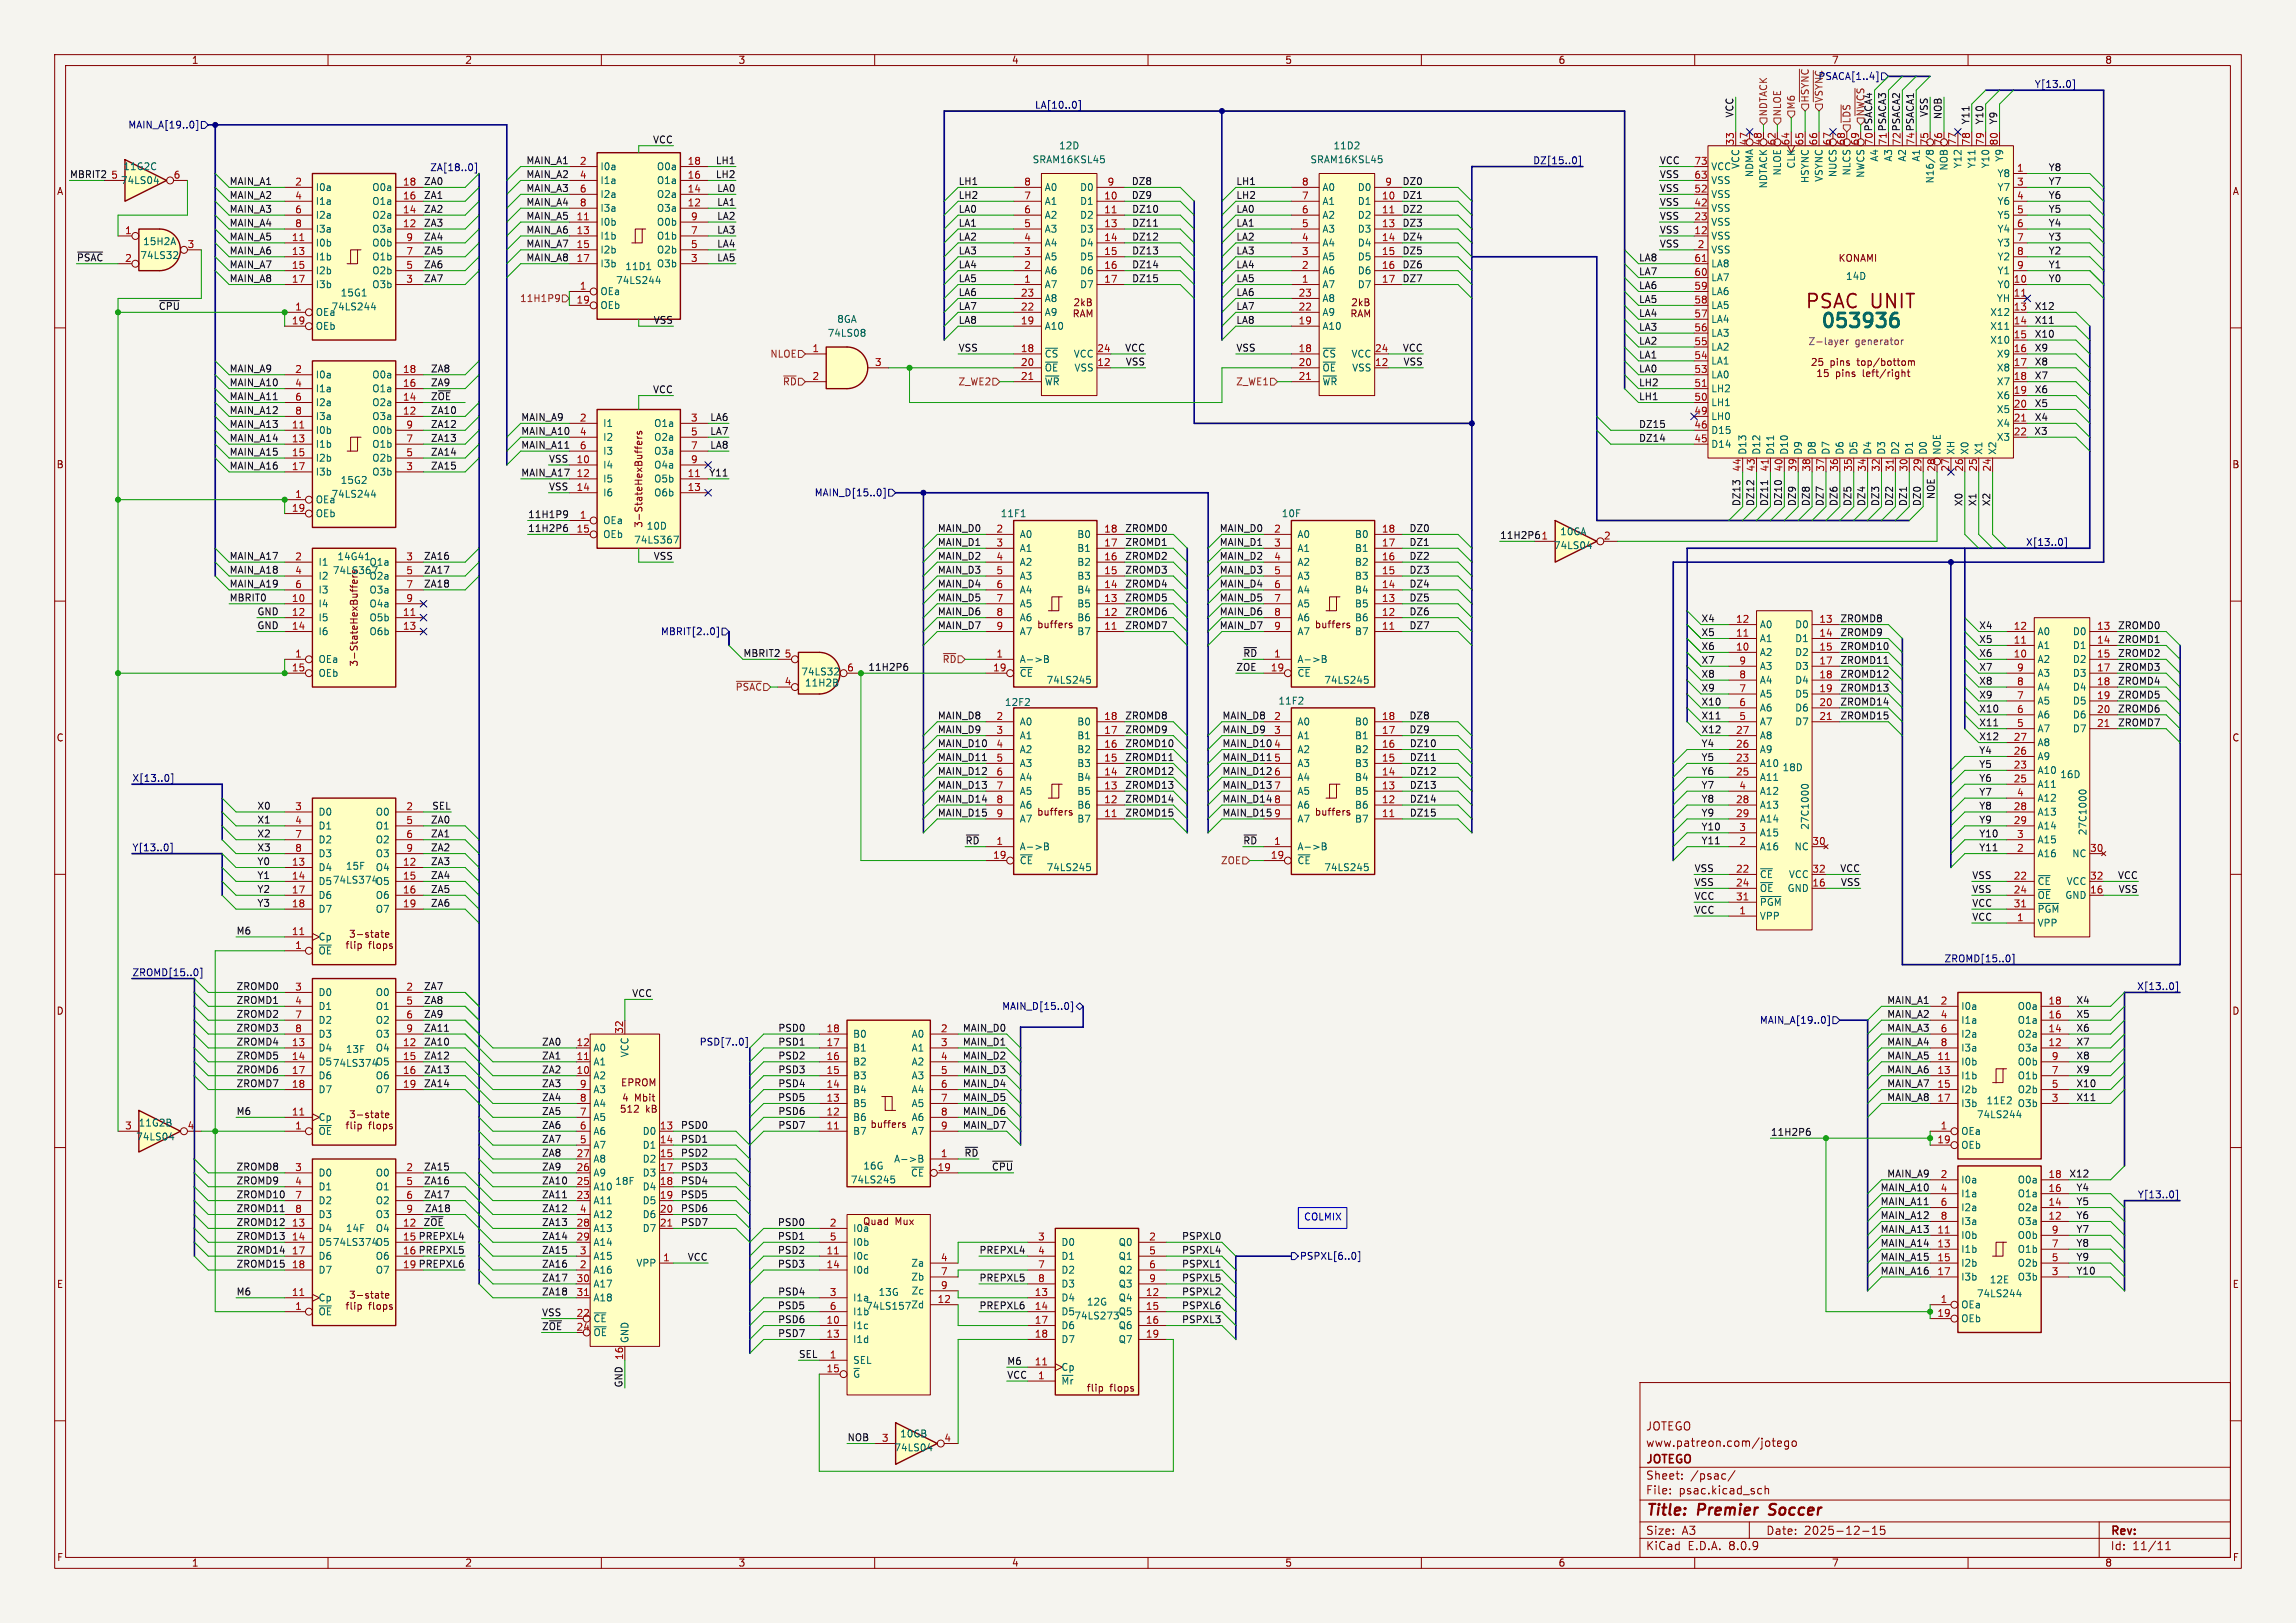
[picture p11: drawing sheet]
<svg xmlns="http://www.w3.org/2000/svg" width="420mm" height="297mm" viewBox="0 0 420 297" stroke-linecap="round" stroke-linejoin="round" font-family="sans-serif">
<defs><g id="words">
<g font-size="3.5" fill="#006464">
<text x="330.1" y="56.9">PSAC UNIT</text>
<text x="332.7" y="60.7">053936</text>
</g>
<g font-size="2.8" fill="#840000">
<text x="301" y="277.9">Title:</text>
<text x="310.6" y="277.9">Premier</text>
<text x="324.5" y="277.9">Soccer</text>
</g>
<g font-size="2.1" fill="#840000">
<text x="301" y="262">JOTEGO</text>
<text x="301" y="268.2">JOTEGO</text>
<text x="301" y="265">www.patreon.com/jotego</text>
<text x="301" y="273.7">File:</text>
<text x="301" y="271">Sheet:</text>
<text x="307.1" y="273.7">psac.kicad_sch</text>
<text x="309.2" y="271">/psac/</text>
<text x="301" y="281.1">Size:</text>
<text x="307.6" y="281.1">A3</text>
<text x="323" y="281.1">Date:</text>
<text x="330" y="281.1">2025-12-15</text>
<text x="386" y="281.3">Rev:</text>
<text x="301" y="283.9">KiCad</text>
<text x="308.7" y="283.9">E.D.A.</text>
<text x="316.3" y="283.9">8.0.9</text>
<text x="386" y="283.9">Id:</text>
<text x="390.1" y="283.9">11/11</text>
</g>
<g font-size="1.8" fill="#840000">
<text x="35" y="11.9">1</text>
<text x="85" y="11.9">2</text>
<text x="135" y="11.9">3</text>
<text x="185" y="11.9">4</text>
<text x="235" y="11.9">5</text>
<text x="285" y="11.9">6</text>
<text x="335" y="11.9">7</text>
<text x="385" y="11.9">8</text>
<text x="10.3" y="35.9">A</text>
<text x="408.3" y="35.9">A</text>
<text x="336.2" y="48.1">KONAMI</text>
<text x="346.4" y="68.2">pins</text>
<text x="10.3" y="85.9">B</text>
<text x="408.2" y="85.9">B</text>
<text x="117.7" y="96.7" transform="rotate(-90 117.7 96.7)">3-StateHexBuffers</text>
<text x="189.6" y="115.2">buffers</text>
<text x="240.4" y="115.2">buffers</text>
<text x="65.6" y="122.1" transform="rotate(-90 65.6 122.1)">3-StateHexBuffers</text>
<text x="10.3" y="135.9">C</text>
<text x="408.2" y="135.9">C</text>
<text x="189.6" y="149.5">buffers</text>
<text x="240.4" y="149.5">buffers</text>
<text x="71.7" y="172.8">flops</text>
<text x="10.3" y="185.9">D</text>
<text x="408.2" y="185.9">D</text>
<text x="113.5" y="199">EPROM</text>
<text x="71.7" y="205.9">flops</text>
<text x="159.1" y="206.6">buffers</text>
<text x="157.8" y="224.4">Quad</text>
<text x="163.7" y="224.4">Mux</text>
<text x="10.3" y="235.9">E</text>
<text x="71.7" y="238.9">flops</text>
<text x="408.3" y="235.9">E</text>
<text x="198.7" y="254.9">flip</text>
<text x="203" y="254.9">flops</text>
<text x="10.3" y="285.9">F</text>
<text x="35" y="286.9">1</text>
<text x="85" y="286.9">2</text>
<text x="135" y="286.9">3</text>
<text x="185" y="286.9">4</text>
<text x="235" y="286.9">5</text>
<text x="285" y="286.9">6</text>
<text x="335" y="286.9">7</text>
<text x="385" y="286.9">8</text>
<text x="408.3" y="285.9">F</text>
</g>
<g font-size="1.8" fill="#000084">
<text x="332.5" y="14.8">PSACA[1..4]</text>
<text x="372.1" y="16.2">Y[13..0]</text>
<text x="23.4" y="23.7">MAIN_A[19..0]</text>
<text x="189.2" y="20">LA[10..0]</text>
<text x="333.6" y="18.9" transform="rotate(-90 333.6 18.9)">~{VSYNC}</text>
<text x="78.6" y="31.4">ZA[18..0]</text>
<text x="280.3" y="30.1">DZ[15..0]</text>
<text x="148.9" y="91">MAIN_D[15..0]</text>
<text x="370.5" y="100">X[13..0]</text>
<text x="120.8" y="116.4">MBRIT[2..0]</text>
<text x="24.1" y="143.2">X[13..0]</text>
<text x="24.1" y="155.9">Y[13..0]</text>
<text x="24.1" y="178.7">ZROMD[15..0]</text>
<text x="355.6" y="176.2">ZROMD[15..0]</text>
<text x="183.2" y="185">MAIN_D[15..0]</text>
<text x="390.8" y="181.3">X[13..0]</text>
<text x="127.9" y="191.4">PSD[7..0]</text>
<text x="321.8" y="187.6">MAIN_A[19..0]</text>
<text x="391" y="219.4">Y[13..0]</text>
<text x="237.7" y="230.7">PSPXL[6..0]</text>
</g>
<g font-size="1.8" fill="#0f0f0f">
<text x="317.2" y="21.6" transform="rotate(-90 317.2 21.6)">VCC</text>
<text x="341.2" y="21.4" transform="rotate(-90 341.2 21.4)">~{NWCS}</text>
<text x="352.7" y="21.5" transform="rotate(-90 352.7 21.5)">VSS</text>
<text x="355.3" y="21.9" transform="rotate(-90 355.3 21.9)">NOB</text>
<text x="360.3" y="22.9" transform="rotate(-90 360.3 22.9)">Y11</text>
<text x="362.9" y="22.9" transform="rotate(-90 362.9 22.9)">Y10</text>
<text x="365.4" y="22.9" transform="rotate(-90 365.4 22.9)">Y9</text>
<text x="119.4" y="26.3">VCC</text>
<text x="342.6" y="26.7" transform="rotate(-90 342.6 26.7)">70 PSACA4</text>
<text x="345.2" y="26.7" transform="rotate(-90 345.2 26.7)">71 PSACA3</text>
<text x="347.7" y="26.7" transform="rotate(-90 347.7 26.7)">72 PSACA2</text>
<text x="350.3" y="26.7" transform="rotate(-90 350.3 26.7)">74 PSACA1</text>
<text x="12.7" y="32.7">MBRIT2</text>
<text x="41.9" y="33.9">MAIN_A1</text>
<text x="77.5" y="33.9">ZA0</text>
<text x="96.2" y="35.2">MAIN_A3</text>
<text x="96.2" y="32.7">MAIN_A2</text>
<text x="96.2" y="30.1">MAIN_A1</text>
<text x="130.8" y="30.1">LH1</text>
<text x="130.8" y="32.7">LH2</text>
<text x="131.1" y="35.2">LA0</text>
<text x="175.3" y="33.9">LH1</text>
<text x="206.9" y="33.9">DZ8</text>
<text x="226.1" y="33.9">LH1</text>
<text x="256.5" y="33.9">DZ0</text>
<text x="303.5" y="32.7">VSS</text>
<text x="303.5" y="35.2">VSS</text>
<text x="303.5" y="30.1">VCC</text>
<text x="374.6" y="31.4">Y8</text>
<text x="374.6" y="33.9">Y7</text>
<text x="41.9" y="41.6">MAIN_A4</text>
<text x="41.9" y="36.5">MAIN_A2</text>
<text x="41.9" y="39">MAIN_A3</text>
<text x="77.5" y="36.5">ZA1</text>
<text x="77.5" y="41.6">ZA3</text>
<text x="77.5" y="39">ZA2</text>
<text x="96.2" y="40.3">MAIN_A5</text>
<text x="96.2" y="37.8">MAIN_A4</text>
<text x="131.1" y="37.8">LA1</text>
<text x="131.1" y="40.3">LA2</text>
<text x="175.3" y="36.5">LH2</text>
<text x="175.3" y="39">LA0</text>
<text x="175.3" y="41.6">LA1</text>
<text x="206.9" y="36.5">DZ9</text>
<text x="207" y="41.6">DZ11</text>
<text x="207" y="39">DZ10</text>
<text x="226.1" y="36.5">LH2</text>
<text x="226.1" y="39">LA0</text>
<text x="226.1" y="41.6">LA1</text>
<text x="256.5" y="36.5">DZ1</text>
<text x="256.5" y="41.6">DZ3</text>
<text x="256.5" y="39">DZ2</text>
<text x="303.5" y="40.3">VSS</text>
<text x="303.5" y="37.8">VSS</text>
<text x="374.6" y="39">Y5</text>
<text x="374.6" y="41.6">Y4</text>
<text x="374.6" y="36.5">Y6</text>
<text x="14" y="47.9">~{PSAC}</text>
<text x="41.9" y="46.6">MAIN_A6</text>
<text x="41.9" y="44.1">MAIN_A5</text>
<text x="77.5" y="44.1">ZA4</text>
<text x="77.5" y="46.6">ZA5</text>
<text x="96.2" y="42.8">MAIN_A6</text>
<text x="96.2" y="45.4">MAIN_A7</text>
<text x="96.2" y="47.9">MAIN_A8</text>
<text x="131.1" y="47.9">LA5</text>
<text x="131.1" y="45.4">LA4</text>
<text x="131.1" y="42.8">LA3</text>
<text x="175.3" y="46.6">LA3</text>
<text x="175.3" y="44.1">LA2</text>
<text x="207" y="44.1">DZ12</text>
<text x="207" y="46.6">DZ13</text>
<text x="226.1" y="46.6">LA3</text>
<text x="226.1" y="44.1">LA2</text>
<text x="256.5" y="46.6">DZ5</text>
<text x="256.5" y="44.1">DZ4</text>
<text x="299.7" y="47.9">LA8</text>
<text x="303.5" y="45.4">VSS</text>
<text x="303.5" y="42.8">VSS</text>
<text x="374.6" y="44.1">Y3</text>
<text x="374.6" y="46.6">Y2</text>
<text x="41.9" y="51.7">MAIN_A8</text>
<text x="41.9" y="49.2">MAIN_A7</text>
<text x="77.5" y="51.7">ZA7</text>
<text x="77.5" y="49.2">ZA6</text>
<text x="175.3" y="49.2">LA4</text>
<text x="175.3" y="51.7">LA5</text>
<text x="207" y="49.2">DZ14</text>
<text x="207" y="51.7">DZ15</text>
<text x="226.1" y="49.2">LA4</text>
<text x="226.1" y="51.7">LA5</text>
<text x="256.5" y="49.2">DZ6</text>
<text x="256.5" y="51.7">DZ7</text>
<text x="299.7" y="53">LA6</text>
<text x="299.7" y="50.5">LA7</text>
<text x="374.6" y="51.7">Y0</text>
<text x="374.6" y="49.2">Y1</text>
<text x="28.9" y="56.8">~{CPU}</text>
<text x="119.5" y="59.3">VSS</text>
<text x="175.3" y="56.8">LA7</text>
<text x="175.3" y="59.3">LA8</text>
<text x="175.3" y="54.3">LA6</text>
<text x="226.1" y="54.3">LA6</text>
<text x="226.1" y="59.3">LA8</text>
<text x="226.1" y="56.8">LA7</text>
<text x="299.7" y="58.1">LA4</text>
<text x="299.7" y="55.5">LA5</text>
<text x="372.1" y="59.3">X11</text>
<text x="372.1" y="56.8">X12</text>
<text x="175.3" y="64.4">VSS</text>
<text x="205.7" y="64.4">VCC</text>
<text x="226.1" y="64.4">VSS</text>
<text x="256.5" y="64.4">VCC</text>
<text x="299.7" y="60.6">LA3</text>
<text x="299.7" y="65.7">LA1</text>
<text x="299.7" y="63.2">LA2</text>
<text x="372.1" y="61.9">X10</text>
<text x="372.1" y="64.4">X9</text>
<text x="41.9" y="68.2">MAIN_A9</text>
<text x="41.9" y="70.8">MAIN_A10</text>
<text x="78.7" y="70.8">ZA9</text>
<text x="78.7" y="68.2">ZA8</text>
<text x="205.8" y="67">VSS</text>
<text x="256.6" y="67">VSS</text>
<text x="299.7" y="70.8">LH2</text>
<text x="299.7" y="68.2">LA0</text>
<text x="372.1" y="67">X8</text>
<text x="372.1" y="69.5">X7</text>
<text x="41.9" y="75.9">MAIN_A12</text>
<text x="41.9" y="73.3">MAIN_A11</text>
<text x="78.7" y="73.3">Z~{OE}</text>
<text x="78.7" y="75.9">ZA10</text>
<text x="95.2" y="77.1">MAIN_A9</text>
<text x="119.4" y="72">VCC</text>
<text x="129.8" y="77.1">LA6</text>
<text x="299.7" y="73.3">LH1</text>
<text x="372.1" y="77.1">X4</text>
<text x="372.1" y="72">X6</text>
<text x="372.1" y="74.6">X5</text>
<text x="41.9" y="80.9">MAIN_A14</text>
<text x="41.9" y="83.5">MAIN_A15</text>
<text x="41.9" y="78.4">MAIN_A13</text>
<text x="78.7" y="78.4">ZA12</text>
<text x="78.7" y="83.5">ZA14</text>
<text x="78.7" y="80.9">ZA13</text>
<text x="95.2" y="79.7">MAIN_A10</text>
<text x="95.2" y="82.2">MAIN_A11</text>
<text x="129.8" y="79.7">LA7</text>
<text x="129.8" y="82.2">LA8</text>
<text x="299.7" y="78.4">DZ15</text>
<text x="299.7" y="80.9">DZ14</text>
<text x="372" y="79.7">X3</text>
<text x="41.9" y="86">MAIN_A16</text>
<text x="78.7" y="86">ZA15</text>
<text x="95.2" y="87.3">MAIN_A17</text>
<text x="100.3" y="89.8">VSS</text>
<text x="100.3" y="84.7">VSS</text>
<text x="129.6" y="87.3">Y11</text>
<text x="96.5" y="94.9">11H1P9</text>
<text x="318.4" y="92.7" transform="rotate(-90 318.4 92.7)">DZ13</text>
<text x="321" y="92.7" transform="rotate(-90 321 92.7)">DZ12</text>
<text x="323.5" y="92.7" transform="rotate(-90 323.5 92.7)">DZ11</text>
<text x="326" y="92.7" transform="rotate(-90 326 92.7)">DZ10</text>
<text x="328.6" y="92.7" transform="rotate(-90 328.6 92.7)">DZ9</text>
<text x="331.1" y="92.7" transform="rotate(-90 331.1 92.7)">DZ8</text>
<text x="333.7" y="92.7" transform="rotate(-90 333.7 92.7)">DZ7</text>
<text x="336.2" y="92.7" transform="rotate(-90 336.2 92.7)">DZ6</text>
<text x="338.7" y="92.7" transform="rotate(-90 338.7 92.7)">DZ5</text>
<text x="341.3" y="92.7" transform="rotate(-90 341.3 92.7)">DZ4</text>
<text x="343.8" y="92.7" transform="rotate(-90 343.8 92.7)">DZ3</text>
<text x="346.4" y="92.7" transform="rotate(-90 346.4 92.7)">DZ2</text>
<text x="348.9" y="92.7" transform="rotate(-90 348.9 92.7)">DZ1</text>
<text x="351.4" y="92.7" transform="rotate(-90 351.4 92.7)">DZ0</text>
<text x="354" y="91.4" transform="rotate(-90 354 91.4)">NOE 28</text>
<text x="359.1" y="92.7" transform="rotate(-90 359.1 92.7)">X0</text>
<text x="361.6" y="92.7" transform="rotate(-90 361.6 92.7)">X1</text>
<text x="364.1" y="92.7" transform="rotate(-90 364.1 92.7)">X2</text>
<text x="96.5" y="97.4">11H2P6</text>
<text x="171.4" y="100">MAIN_D1</text>
<text x="171.4" y="97.4">MAIN_D0</text>
<text x="205.7" y="97.4">ZROMD0</text>
<text x="205.7" y="100">ZROMD1</text>
<text x="223" y="100">MAIN_D1</text>
<text x="223" y="97.4">MAIN_D0</text>
<text x="257.7" y="97.4">DZ0</text>
<text x="257.7" y="100">DZ1</text>
<text x="274.3" y="98.7">11H2P6</text>
<text x="281.9" y="98.8">1</text>
<text x="41.9" y="102.5">MAIN_A17</text>
<text x="41.9" y="107.6">MAIN_A19</text>
<text x="41.9" y="105.1">MAIN_A18</text>
<text x="77.5" y="102.5">ZA16</text>
<text x="77.5" y="107.6">ZA18</text>
<text x="77.5" y="105.1">ZA17</text>
<text x="119.5" y="102.5">VSS</text>
<text x="171.4" y="105.1">MAIN_D3</text>
<text x="171.4" y="107.6">MAIN_D4</text>
<text x="171.4" y="102.5">MAIN_D2</text>
<text x="205.7" y="102.5">ZROMD2</text>
<text x="205.7" y="105.1">ZROMD3</text>
<text x="205.7" y="107.6">ZROMD4</text>
<text x="223" y="102.5">MAIN_D2</text>
<text x="223" y="105.1">MAIN_D3</text>
<text x="223" y="107.6">MAIN_D4</text>
<text x="257.7" y="102.5">DZ2</text>
<text x="257.7" y="107.6">DZ4</text>
<text x="257.7" y="105.1">DZ3</text>
<text x="41.9" y="110.1">MBRIT0</text>
<text x="47" y="112.7">GND</text>
<text x="171.4" y="112.7">MAIN_D6</text>
<text x="171.4" y="110.1">MAIN_D5</text>
<text x="205.7" y="112.7">ZROMD6</text>
<text x="205.7" y="110.1">ZROMD5</text>
<text x="223" y="112.7">MAIN_D6</text>
<text x="223" y="110.1">MAIN_D5</text>
<text x="257.7" y="112.7">DZ6</text>
<text x="257.7" y="110.1">DZ5</text>
<text x="311.1" y="114">X4</text>
<text x="336.5" y="114">ZROMD8</text>
<text x="47" y="115.2">GND</text>
<text x="171.4" y="115.2">MAIN_D7</text>
<text x="205.7" y="115.2">ZROMD7</text>
<text x="223" y="115.2">MAIN_D7</text>
<text x="257.7" y="115.2">DZ7</text>
<text x="311.1" y="119">X6</text>
<text x="311.1" y="116.5">X5</text>
<text x="336.5" y="116.5">ZROMD9</text>
<text x="336.5" y="119">ZROMD10</text>
<text x="361.9" y="117.8">X5</text>
<text x="361.9" y="115.2">X4</text>
<text x="387.3" y="115.2">ZROMD0</text>
<text x="387.3" y="117.8">ZROMD1</text>
<text x="135.9" y="120.3">MBRIT2</text>
<text x="158.7" y="122.8">11H2P6</text>
<text x="226.1" y="122.8">ZOE</text>
<text x="227.3" y="120.3">~{RD} 1</text>
<text x="311.1" y="121.6">X7</text>
<text x="311.1" y="124.1">X8</text>
<text x="336.5" y="124.1">ZROMD12</text>
<text x="336.5" y="121.6">ZROMD11</text>
<text x="361.9" y="120.3">X6</text>
<text x="361.9" y="122.8">X7</text>
<text x="361.9" y="125.4">X8</text>
<text x="387.3" y="125.4">ZROMD4</text>
<text x="387.3" y="120.3">ZROMD2</text>
<text x="387.3" y="122.8">ZROMD3</text>
<text x="171.4" y="131.7">MAIN_D8</text>
<text x="205.7" y="131.7">ZROMD8</text>
<text x="223.5" y="131.7">MAIN_D8</text>
<text x="257.7" y="131.7">DZ8</text>
<text x="311.1" y="126.7">X9</text>
<text x="311.1" y="129.2">X10</text>
<text x="311.1" y="131.7">X11</text>
<text x="336.5" y="129.2">ZROMD14</text>
<text x="336.5" y="126.7">ZROMD13</text>
<text x="336.5" y="131.7">ZROMD15</text>
<text x="361.9" y="127.9">X9</text>
<text x="361.9" y="130.5">X10</text>
<text x="387.3" y="127.9">ZROMD5</text>
<text x="387.3" y="130.5">ZROMD6</text>
<text x="171.4" y="134.3">MAIN_D9</text>
<text x="171.4" y="136.8">MAIN_D10</text>
<text x="205.7" y="136.8">ZROMD10</text>
<text x="205.7" y="134.3">ZROMD9</text>
<text x="223.5" y="136.8">MAIN_D10</text>
<text x="223.5" y="134.3">MAIN_D9</text>
<text x="233" y="136.9">4</text>
<text x="257.7" y="134.3">DZ9</text>
<text x="257.8" y="136.8">DZ10</text>
<text x="311.1" y="136.8">Y4</text>
<text x="311.1" y="134.3">X12</text>
<text x="361.9" y="135.5">X12</text>
<text x="361.9" y="133">X11</text>
<text x="387.3" y="133">ZROMD7</text>
<text x="171.4" y="141.9">MAIN_D12</text>
<text x="171.4" y="139.4">MAIN_D11</text>
<text x="205.7" y="139.4">ZROMD11</text>
<text x="205.7" y="141.9">ZROMD12</text>
<text x="223.5" y="141.9">MAIN_D12</text>
<text x="223.5" y="139.4">MAIN_D11</text>
<text x="233" y="142">6</text>
<text x="257.8" y="139.4">DZ11</text>
<text x="257.8" y="141.9">DZ12</text>
<text x="311.1" y="139.4">Y5</text>
<text x="311.1" y="141.9">Y6</text>
<text x="361.9" y="143.2">Y6</text>
<text x="361.9" y="140.6">Y5</text>
<text x="361.9" y="138.1">Y4</text>
<text x="47" y="148.2">X0</text>
<text x="79" y="148.2">SEL</text>
<text x="171.4" y="144.4">MAIN_D13</text>
<text x="171.4" y="149.5">MAIN_D15</text>
<text x="171.4" y="147">MAIN_D14</text>
<text x="205.7" y="144.4">ZROMD13</text>
<text x="205.7" y="147">ZROMD14</text>
<text x="205.7" y="149.5">ZROMD15</text>
<text x="223.5" y="149.5">MAIN_D15</text>
<text x="223.5" y="144.4">MAIN_D13</text>
<text x="223.5" y="147">MAIN_D14</text>
<text x="233" y="144.5">7</text>
<text x="233" y="149.6">9</text>
<text x="257.8" y="144.4">DZ13</text>
<text x="257.8" y="147">DZ14</text>
<text x="257.8" y="149.5">DZ15</text>
<text x="311.1" y="149.5">Y9</text>
<text x="311.1" y="144.4">Y7</text>
<text x="311.1" y="147">Y8</text>
<text x="361.9" y="148.2">Y8</text>
<text x="361.9" y="145.7">Y7</text>
<text x="47" y="150.8">X1</text>
<text x="47" y="155.9">X3</text>
<text x="47" y="153.3">X2</text>
<text x="78.7" y="155.9">ZA2</text>
<text x="78.7" y="150.8">ZA0</text>
<text x="78.7" y="153.3">ZA1</text>
<text x="176.5" y="154.6">~{RD} 1</text>
<text x="227.3" y="154.6">~{RD} 1</text>
<text x="311.1" y="152.1">Y10</text>
<text x="311.1" y="154.6">Y11</text>
<text x="361.9" y="150.8">Y9</text>
<text x="361.9" y="155.9">Y11</text>
<text x="361.9" y="153.3">Y10</text>
<text x="47" y="158.4">Y0</text>
<text x="47" y="160.9">Y1</text>
<text x="78.7" y="158.4">ZA3</text>
<text x="78.7" y="160.9">ZA4</text>
<text x="309.9" y="159.7">VSS</text>
<text x="336.5" y="159.7">VCC</text>
<text x="360.7" y="160.9">VSS</text>
<text x="387.3" y="160.9">VCC</text>
<text x="47" y="163.5">Y2</text>
<text x="47" y="166">Y3</text>
<text x="78.7" y="166">ZA6</text>
<text x="78.7" y="163.5">ZA5</text>
<text x="309.9" y="167.3">VCC</text>
<text x="309.9" y="162.2">VSS</text>
<text x="309.9" y="164.8">VCC</text>
<text x="336.6" y="162.2">VSS</text>
<text x="360.7" y="166">VCC</text>
<text x="360.7" y="163.5">VSS</text>
<text x="387.4" y="163.5">VSS</text>
<text x="43.2" y="171.1">M6</text>
<text x="360.7" y="168.6">VCC</text>
<text x="43.2" y="183.8">ZROMD1</text>
<text x="43.2" y="181.3">ZROMD0</text>
<text x="77.5" y="183.8">ZA8</text>
<text x="77.5" y="181.3">ZA7</text>
<text x="115.5" y="182.5">VCC</text>
<text x="345.1" y="183.8">MAIN_A1</text>
<text x="379.7" y="183.8">X4</text>
<text x="43.2" y="191.4">ZROMD4</text>
<text x="43.2" y="188.9">ZROMD3</text>
<text x="43.2" y="186.3">ZROMD2</text>
<text x="77.5" y="188.9">ZA11</text>
<text x="77.5" y="186.3">ZA9</text>
<text x="77.5" y="191.4">ZA10</text>
<text x="99.1" y="191.4">ZA0</text>
<text x="142.3" y="188.9">PSD0</text>
<text x="142.3" y="191.4">PSD1</text>
<text x="176" y="191.4">MAIN_D1</text>
<text x="176" y="188.9">MAIN_D0</text>
<text x="345.1" y="188.9">MAIN_A3</text>
<text x="345.1" y="191.4">MAIN_A4</text>
<text x="345.1" y="186.3">MAIN_A2</text>
<text x="379.7" y="191.4">X7</text>
<text x="379.7" y="186.3">X5</text>
<text x="379.7" y="188.9">X6</text>
<text x="43.2" y="194">ZROMD5</text>
<text x="43.2" y="196.5">ZROMD6</text>
<text x="77.5" y="194">ZA12</text>
<text x="77.5" y="196.5">ZA13</text>
<text x="99.1" y="194">ZA1</text>
<text x="99.1" y="196.5">ZA2</text>
<text x="142.3" y="194">PSD2</text>
<text x="142.3" y="196.5">PSD3</text>
<text x="176" y="194">MAIN_D2</text>
<text x="176" y="196.5">MAIN_D3</text>
<text x="345.1" y="194">MAIN_A5</text>
<text x="345.1" y="196.5">MAIN_A6</text>
<text x="379.7" y="196.5">X9</text>
<text x="379.7" y="194">X8</text>
<text x="43.2" y="199">ZROMD7</text>
<text x="77.5" y="199">ZA14</text>
<text x="99.1" y="199">ZA3</text>
<text x="99.1" y="201.6">ZA4</text>
<text x="142.2" y="201.6">PSD5</text>
<text x="142.3" y="199">PSD4</text>
<text x="176" y="199">MAIN_D4</text>
<text x="176" y="201.6">MAIN_D5</text>
<text x="345.1" y="199">MAIN_A7</text>
<text x="345.1" y="201.6">MAIN_A8</text>
<text x="379.7" y="199">X10</text>
<text x="379.7" y="201.6">X11</text>
<text x="43.2" y="204.1">M6</text>
<text x="99.1" y="206.7">ZA6</text>
<text x="99.1" y="209.2">ZA7</text>
<text x="99.1" y="204.1">ZA5</text>
<text x="124.5" y="209.2">PSD1</text>
<text x="124.5" y="206.7">PSD0</text>
<text x="142.3" y="206.7">PSD7</text>
<text x="142.3" y="204.1">PSD6</text>
<text x="176" y="206.7">MAIN_D7</text>
<text x="176" y="204.1">MAIN_D6</text>
<text x="323.8" y="207.9">11H2P6</text>
<text x="43.2" y="214.3">ZROMD8</text>
<text x="77.5" y="214.3">ZA15</text>
<text x="99.1" y="214.3">ZA9</text>
<text x="99.1" y="211.7">ZA8</text>
<text x="124.5" y="211.7">PSD2</text>
<text x="124.5" y="214.3">PSD3</text>
<text x="176.3" y="211.7">~{RD}</text>
<text x="181.3" y="214.3">~{CPU}</text>
<text x="345.1" y="215.6">MAIN_A9</text>
<text x="378.4" y="215.6">X12</text>
<text x="43.2" y="216.8">ZROMD9</text>
<text x="43.2" y="219.4">ZROMD10</text>
<text x="43.2" y="221.9">ZROMD11</text>
<text x="77.5" y="219.4">ZA17</text>
<text x="77.5" y="216.8">ZA16</text>
<text x="77.6" y="221.9">ZA18</text>
<text x="99.1" y="221.9">ZA12</text>
<text x="99.1" y="216.8">ZA10</text>
<text x="99.1" y="219.4">ZA11</text>
<text x="124.4" y="219.4">PSD5</text>
<text x="124.5" y="221.9">PSD6</text>
<text x="124.5" y="216.8">PSD4</text>
<text x="343.9" y="218.1">MAIN_A10</text>
<text x="343.9" y="220.6">MAIN_A11</text>
<text x="379.7" y="220.6">Y5</text>
<text x="379.7" y="218.1">Y4</text>
<text x="43.2" y="227">ZROMD13</text>
<text x="43.2" y="224.4">ZROMD12</text>
<text x="73.6" y="227.1">15 PREPXL4</text>
<text x="77.4" y="224.4">Z~{OE}</text>
<text x="99.1" y="224.4">ZA13</text>
<text x="99.1" y="227">ZA14</text>
<text x="124.5" y="224.4">PSD7</text>
<text x="142.2" y="227">PSD1</text>
<text x="142.2" y="224.4">PSD0</text>
<text x="216.1" y="227">PSPXL0</text>
<text x="343.9" y="223.2">MAIN_A12</text>
<text x="343.9" y="225.7">MAIN_A13</text>
<text x="379.7" y="223.2">Y6</text>
<text x="379.7" y="225.7">Y7</text>
<text x="43.2" y="232.1">ZROMD15</text>
<text x="43.2" y="229.5">ZROMD14</text>
<text x="73.6" y="229.6">16 PREPXL5</text>
<text x="73.6" y="232.2">19 PREPXL6</text>
<text x="99.1" y="229.5">ZA15</text>
<text x="99.1" y="232.1">ZA16</text>
<text x="125.7" y="230.8">VCC</text>
<text x="142.2" y="232.1">PSD3</text>
<text x="142.2" y="229.5">PSD2</text>
<text x="179.1" y="229.5">PREPXL4</text>
<text x="216.1" y="229.5">PSPXL4</text>
<text x="216.1" y="232.1">PSPXL1</text>
<text x="343.9" y="230.8">MAIN_A15</text>
<text x="343.9" y="228.3">MAIN_A14</text>
<text x="343.9" y="233.3">MAIN_A16</text>
<text x="379.7" y="230.8">Y9</text>
<text x="379.7" y="228.3">Y8</text>
<text x="379.7" y="233.3">Y10</text>
<text x="43.2" y="237.1">M6</text>
<text x="99.1" y="234.6">ZA17</text>
<text x="99.1" y="237.1">ZA18</text>
<text x="142.2" y="239.7">PSD5</text>
<text x="142.2" y="237.1">PSD4</text>
<text x="179.1" y="234.6">PREPXL5</text>
<text x="179.1" y="239.7">PREPXL6</text>
<text x="216.1" y="234.6">PSPXL5</text>
<text x="216.1" y="237.1">PSPXL2</text>
<text x="216.1" y="239.7">PSPXL6</text>
<text x="99.1" y="243.5">Z~{OE} 24</text>
<text x="99.1" y="241">VSS</text>
<text x="142.2" y="242.2">PSD6</text>
<text x="142.2" y="244.8">PSD7</text>
<text x="216.1" y="242.2">PSPXL3</text>
<text x="146" y="248.6">SEL</text>
<text x="184.1" y="249.8">M6</text>
<text x="114" y="254" transform="rotate(-90 114 254)">GND 16</text>
<text x="184.1" y="252.4">VCC</text>
<text x="154.9" y="263.8">NOB</text>
</g>
<g font-size="1.8" fill="#725600">
<text x="323.4" y="21.4" transform="rotate(-90 323.4 21.4)">NDTACK</text>
<text x="326" y="21.4" transform="rotate(-90 326 21.4)">NLOE</text>
<text x="328.5" y="20.1" transform="rotate(-90 328.5 20.1)">M6</text>
<text x="331.1" y="18.9" transform="rotate(-90 331.1 18.9)">~{HSYNC}</text>
<text x="338.7" y="22.7" transform="rotate(-90 338.7 22.7)">~{LDS}</text>
<text x="95" y="55.5">11H1P9</text>
<text x="140.8" y="65.6">NLOE</text>
<text x="143.1" y="70.7">~{RD}</text>
<text x="175.2" y="70.7">Z_WE2</text>
<text x="226" y="70.7">Z_WE1</text>
<text x="172.3" y="121.5">~{RD}</text>
<text x="134.5" y="126.6">~{PSAC}</text>
<text x="223.2" y="158.3">ZOE</text>
</g>
<g font-size="1.8" fill="#006464">
<text x="193.6" y="27.5">12D</text>
<text x="243.8" y="27.5">11D2</text>
<text x="343.8" y="29.7" transform="rotate(-90 343.8 29.7)">A4</text>
<text x="346.3" y="29.7" transform="rotate(-90 346.3 29.7)">A3</text>
<text x="348.8" y="29.7" transform="rotate(-90 348.8 29.7)">A2</text>
<text x="351.4" y="29.7" transform="rotate(-90 351.4 29.7)">A1</text>
<text x="366.6" y="29.7" transform="rotate(-90 366.6 29.7)">Y9</text>
<text x="22" y="33.9">74LS04</text>
<text x="22.5" y="31.3">11G2C</text>
<text x="57.7" y="35.2">I0a</text>
<text x="68" y="35.2">O0a</text>
<text x="109.7" y="31.3">I0a</text>
<text x="109.7" y="33.9">I1a</text>
<text x="120.1" y="33.9">O1a</text>
<text x="120.1" y="31.3">O0a</text>
<text x="188.8" y="30.1">SRAM16KSL45</text>
<text x="191" y="35.2">A0</text>
<text x="197.5" y="35.2">D0</text>
<text x="239.6" y="30.1">SRAM16KSL45</text>
<text x="241.8" y="35.2">A0</text>
<text x="248.3" y="35.2">D0</text>
<text x="312.9" y="33.9">VSS</text>
<text x="312.9" y="31.3">VCC</text>
<text x="318.4" y="31" transform="rotate(-90 318.4 31)">VCC</text>
<text x="320.9" y="32.5" transform="rotate(-90 320.9 32.5)">NDMA</text>
<text x="323.4" y="34.6" transform="rotate(-90 323.4 34.6)">NDTACK</text>
<text x="326" y="32.2" transform="rotate(-90 326 32.2)">NLOE</text>
<text x="328.5" y="30.9" transform="rotate(-90 328.5 30.9)">CLK</text>
<text x="331.1" y="33.6" transform="rotate(-90 331.1 33.6)">HSYNC</text>
<text x="333.6" y="33.4" transform="rotate(-90 333.6 33.4)">VSYNC</text>
<text x="336.1" y="32.5" transform="rotate(-90 336.1 32.5)">NUCS</text>
<text x="338.7" y="32.2" transform="rotate(-90 338.7 32.2)">NLCS</text>
<text x="341.2" y="32.6" transform="rotate(-90 341.2 32.6)">NWCS</text>
<text x="353.9" y="33.7" transform="rotate(-90 353.9 33.7)">N16/8</text>
<text x="356.5" y="31.3" transform="rotate(-90 356.5 31.3)">NOB</text>
<text x="359" y="30.9" transform="rotate(-90 359 30.9)">Y12</text>
<text x="361.5" y="30.9" transform="rotate(-90 361.5 30.9)">Y11</text>
<text x="364.1" y="30.9" transform="rotate(-90 364.1 30.9)">Y10</text>
<text x="365.3" y="32.6">Y8</text>
<text x="365.3" y="35.2">Y7</text>
<text x="57.7" y="37.7">I1a</text>
<text x="57.7" y="40.2">I2a</text>
<text x="68" y="40.2">O2a</text>
<text x="68" y="37.7">O1a</text>
<text x="109.7" y="41.5">I0b</text>
<text x="109.7" y="36.4">I2a</text>
<text x="109.7" y="39">I3a</text>
<text x="120.1" y="39">O3a</text>
<text x="120.1" y="36.4">O2a</text>
<text x="120.1" y="41.5">O0b</text>
<text x="191" y="40.2">A2</text>
<text x="191" y="37.7">A1</text>
<text x="197.5" y="37.7">D1</text>
<text x="197.5" y="40.2">D2</text>
<text x="241.8" y="40.2">A2</text>
<text x="241.8" y="37.7">A1</text>
<text x="248.3" y="37.7">D1</text>
<text x="248.3" y="40.2">D2</text>
<text x="312.9" y="41.5">VSS</text>
<text x="312.9" y="39">VSS</text>
<text x="312.9" y="36.4">VSS</text>
<text x="365.3" y="37.7">Y6</text>
<text x="365.3" y="40.2">Y5</text>
<text x="25.6" y="47.6">74LS32</text>
<text x="26.1" y="45.1">15H2A</text>
<text x="57.7" y="45.3">I0b</text>
<text x="57.7" y="47.9">I1b</text>
<text x="57.7" y="42.8">I3a</text>
<text x="68" y="42.8">O3a</text>
<text x="68" y="47.9">O1b</text>
<text x="68" y="45.3">O0b</text>
<text x="109.7" y="44">I1b</text>
<text x="109.7" y="46.6">I2b</text>
<text x="120.1" y="46.6">O2b</text>
<text x="120.1" y="44">O1b</text>
<text x="191" y="47.9">A5</text>
<text x="191" y="45.3">A4</text>
<text x="191" y="42.8">A3</text>
<text x="197.5" y="42.8">D3</text>
<text x="197.5" y="45.3">D4</text>
<text x="197.5" y="47.9">D5</text>
<text x="241.8" y="47.9">A5</text>
<text x="241.8" y="45.3">A4</text>
<text x="241.8" y="42.8">A3</text>
<text x="248.3" y="42.8">D3</text>
<text x="248.3" y="45.3">D4</text>
<text x="248.3" y="47.9">D5</text>
<text x="312.9" y="44">VSS</text>
<text x="312.9" y="46.6">VSS</text>
<text x="365.3" y="42.8">Y4</text>
<text x="365.3" y="45.3">Y3</text>
<text x="365.3" y="47.9">Y2</text>
<text x="57.7" y="50.4">I2b</text>
<text x="57.7" y="52.9">I3b</text>
<text x="68" y="52.9">O3b</text>
<text x="68" y="50.4">O2b</text>
<text x="109.7" y="49.1">I3b</text>
<text x="112.6" y="52.2">74LS244</text>
<text x="114.3" y="49.6">11D1</text>
<text x="120.1" y="49.1">O3b</text>
<text x="191" y="52.9">A7</text>
<text x="191" y="50.4">A6</text>
<text x="197.5" y="50.4">D6</text>
<text x="197.5" y="52.9">D7</text>
<text x="241.8" y="52.9">A7</text>
<text x="241.8" y="50.4">A6</text>
<text x="248.3" y="50.4">D6</text>
<text x="248.3" y="52.9">D7</text>
<text x="312.9" y="51.7">LA7</text>
<text x="312.9" y="49.1">LA8</text>
<text x="337.6" y="51.4">14D</text>
<text x="365.3" y="52.9">Y0</text>
<text x="365.3" y="50.4">Y1</text>
<text x="57.7" y="58">OEa</text>
<text x="60.5" y="57">74LS244</text>
<text x="62.2" y="54.5">15G1</text>
<text x="109.7" y="54.2">OEa</text>
<text x="109.7" y="56.7">OEb</text>
<text x="153" y="59.3">8GA</text>
<text x="191" y="58">A9</text>
<text x="191" y="55.5">A8</text>
<text x="241.8" y="58">A9</text>
<text x="241.8" y="55.5">A8</text>
<text x="312.9" y="59.3">LA4</text>
<text x="312.9" y="56.7">LA5</text>
<text x="312.9" y="54.2">LA6</text>
<text x="364" y="58">X12</text>
<text x="365.2" y="55.5">YH</text>
<text x="57.7" y="60.6">OEb</text>
<text x="151.3" y="61.8">74LS08</text>
<text x="191" y="65.6">~{CS} VCC</text>
<text x="191" y="60.6">A10</text>
<text x="241.8" y="65.6">~{CS} VCC</text>
<text x="241.8" y="60.6">A10</text>
<text x="312.9" y="64.4">LA2</text>
<text x="312.9" y="61.8">LA3</text>
<text x="364" y="60.6">X11</text>
<text x="364" y="63.1">X10</text>
<text x="365.2" y="65.6">X9</text>
<text x="57.7" y="69.4">I0a</text>
<text x="57.7" y="72">I1a</text>
<text x="68" y="72">O1a</text>
<text x="68" y="69.4">O0a</text>
<text x="191" y="68.2">~{OE} VSS</text>
<text x="191" y="70.7">~{WR}</text>
<text x="241.8" y="68.2">~{OE} VSS</text>
<text x="241.8" y="70.7">~{WR}</text>
<text x="312.9" y="72">LH2</text>
<text x="312.9" y="69.4">LA0</text>
<text x="312.9" y="66.9">LA1</text>
<text x="365.2" y="68.2">X8</text>
<text x="365.2" y="70.7">X7</text>
<text x="57.7" y="74.5">I2a</text>
<text x="57.7" y="77.1">I3a</text>
<text x="68" y="77.1">O3a</text>
<text x="68" y="74.5">O2a</text>
<text x="312.9" y="77.1">LH0</text>
<text x="312.9" y="74.5">LH1</text>
<text x="365.2" y="73.3">X6</text>
<text x="365.2" y="75.8">X5</text>
<text x="57.7" y="79.6">I0b</text>
<text x="57.7" y="82.1">I1b</text>
<text x="68" y="82.1">O1b</text>
<text x="68" y="79.6">O0b</text>
<text x="110.2" y="78.3">I1</text>
<text x="110.2" y="80.9">I2</text>
<text x="110.2" y="83.4">I3</text>
<text x="119.6" y="78.3">O1a</text>
<text x="119.6" y="80.9">O2a</text>
<text x="119.6" y="83.4">O3a</text>
<text x="312.9" y="82.1">D14</text>
<text x="312.9" y="79.6">D15</text>
<text x="319.6" y="83.3" transform="rotate(-90 319.6 83.3)">D13</text>
<text x="322.2" y="83.3" transform="rotate(-90 322.2 83.3)">D12</text>
<text x="324.7" y="83.3" transform="rotate(-90 324.7 83.3)">D11</text>
<text x="327.3" y="83.3" transform="rotate(-90 327.3 83.3)">D10</text>
<text x="329.8" y="83.3" transform="rotate(-90 329.8 83.3)">D9</text>
<text x="332.3" y="83.3" transform="rotate(-90 332.3 83.3)">D8</text>
<text x="334.9" y="83.3" transform="rotate(-90 334.9 83.3)">D7</text>
<text x="337.4" y="83.3" transform="rotate(-90 337.4 83.3)">D6</text>
<text x="340" y="83.3" transform="rotate(-90 340 83.3)">D5</text>
<text x="342.5" y="83.3" transform="rotate(-90 342.5 83.3)">D4</text>
<text x="345" y="83.3" transform="rotate(-90 345 83.3)">D3</text>
<text x="347.6" y="83.3" transform="rotate(-90 347.6 83.3)">D2</text>
<text x="350.1" y="83.3" transform="rotate(-90 350.1 83.3)">D1</text>
<text x="352.7" y="83.3" transform="rotate(-90 352.7 83.3)">D0</text>
<text x="355.2" y="83.3" transform="rotate(-90 355.2 83.3)">NOE</text>
<text x="357.7" y="83.3" transform="rotate(-90 357.7 83.3)">XH</text>
<text x="360.3" y="83.3" transform="rotate(-90 360.3 83.3)">X0</text>
<text x="362.8" y="83.3" transform="rotate(-90 362.8 83.3)">X1</text>
<text x="365.2" y="78.3">X4</text>
<text x="365.2" y="80.9">X3</text>
<text x="365.4" y="83.3" transform="rotate(-90 365.4 83.3)">X2</text>
<text x="57.7" y="84.7">I2b</text>
<text x="57.7" y="87.2">I3b</text>
<text x="62.2" y="88.7">15G2</text>
<text x="68" y="87.2">O3b</text>
<text x="68" y="84.7">O2b</text>
<text x="110.2" y="86">I4</text>
<text x="110.2" y="88.5">I5</text>
<text x="119.6" y="88.5">O5b</text>
<text x="119.6" y="86">O4a</text>
<text x="57.7" y="92.3">OEa</text>
<text x="57.7" y="94.8">OEb</text>
<text x="60.5" y="91.3">74LS244</text>
<text x="110.2" y="91">I6</text>
<text x="119.6" y="91">O6b</text>
<text x="183" y="94.8">11F1</text>
<text x="234.4" y="94.8">10F</text>
<text x="110.2" y="96.1">OEa</text>
<text x="110.2" y="98.7">OEb</text>
<text x="115.9" y="99.7">74LS367</text>
<text x="118.2" y="97.1">10D</text>
<text x="186.4" y="98.7">A0</text>
<text x="186.4" y="101.2">A1</text>
<text x="197" y="101.2">B1</text>
<text x="197" y="98.7">B0</text>
<text x="237.2" y="98.7">A0</text>
<text x="237.2" y="101.2">A1</text>
<text x="247.8" y="101.2">B1</text>
<text x="247.8" y="98.7">B0</text>
<text x="284.1" y="100.7">74LS04</text>
<text x="285.3" y="98.1">10GA</text>
<text x="58.2" y="103.7">I1</text>
<text x="58.2" y="106.3">I2</text>
<text x="60.8" y="105.3">74LS367</text>
<text x="61.6" y="102.7">14G41</text>
<text x="67.5" y="103.7">O1a</text>
<text x="67.5" y="106.3">O2a</text>
<text x="186.4" y="103.7">A2</text>
<text x="186.4" y="106.3">A3</text>
<text x="197" y="106.3">B3</text>
<text x="197" y="103.7">B2</text>
<text x="237.2" y="103.7">A2</text>
<text x="237.2" y="106.3">A3</text>
<text x="247.8" y="106.3">B3</text>
<text x="247.8" y="103.7">B2</text>
<text x="58.2" y="111.4">I4</text>
<text x="58.2" y="113.9">I5</text>
<text x="58.2" y="108.8">I3</text>
<text x="67.5" y="113.9">O5b</text>
<text x="67.5" y="108.8">O3a</text>
<text x="67.5" y="111.4">O4a</text>
<text x="186.4" y="108.8">A4</text>
<text x="186.4" y="111.4">A5</text>
<text x="186.4" y="113.9">A6</text>
<text x="197" y="113.9">B6</text>
<text x="197" y="111.4">B5</text>
<text x="197" y="108.8">B4</text>
<text x="237.2" y="108.8">A4</text>
<text x="237.2" y="111.4">A5</text>
<text x="237.2" y="113.9">A6</text>
<text x="247.8" y="113.9">B6</text>
<text x="247.8" y="111.4">B5</text>
<text x="247.8" y="108.8">B4</text>
<text x="58.2" y="116.4">I6</text>
<text x="67.5" y="116.4">O6b</text>
<text x="186.4" y="116.4">A7</text>
<text x="197" y="116.4">B7</text>
<text x="237.2" y="116.4">A7</text>
<text x="247.8" y="116.4">B7</text>
<text x="321.8" y="117.7">A1</text>
<text x="321.8" y="115.2">A0</text>
<text x="328.3" y="115.2">D0</text>
<text x="328.3" y="117.7">D1</text>
<text x="372.6" y="119">A1</text>
<text x="372.6" y="116.4">A0</text>
<text x="379.1" y="116.4">D0</text>
<text x="379.1" y="119">D1</text>
<text x="58.2" y="121.5">OEa</text>
<text x="58.2" y="124.1">OEb</text>
<text x="146.5" y="123.8">74LS32</text>
<text x="147.2" y="125.8">11H2B</text>
<text x="186.4" y="121.5">A-&gt;B</text>
<text x="186.4" y="124.1">~{CE}</text>
<text x="191.3" y="125.3">74LS245</text>
<text x="237.2" y="121.5">A-&gt;B</text>
<text x="237.2" y="124.1">~{CE}</text>
<text x="242.1" y="125.3">74LS245</text>
<text x="321.8" y="120.2">A2</text>
<text x="321.8" y="125.3">A4</text>
<text x="321.8" y="122.8">A3</text>
<text x="328.3" y="120.2">D2</text>
<text x="328.3" y="122.8">D3</text>
<text x="328.3" y="125.3">D4</text>
<text x="372.6" y="121.5">A2</text>
<text x="372.6" y="124.1">A3</text>
<text x="379.1" y="121.5">D2</text>
<text x="379.1" y="124.1">D3</text>
<text x="183.7" y="129.4">12F2</text>
<text x="233.8" y="129.1">11F2</text>
<text x="321.8" y="130.4">A6</text>
<text x="321.8" y="127.9">A5</text>
<text x="328.3" y="127.9">D5</text>
<text x="328.3" y="130.4">D6</text>
<text x="372.6" y="131.7">A6</text>
<text x="372.6" y="129.1">A5</text>
<text x="372.6" y="126.6">A4</text>
<text x="379.1" y="126.6">D4</text>
<text x="379.1" y="129.1">D5</text>
<text x="379.1" y="131.7">D6</text>
<text x="186.4" y="132.9">A0</text>
<text x="186.4" y="135.5">A1</text>
<text x="197" y="135.5">B1</text>
<text x="197" y="132.9">B0</text>
<text x="237.2" y="132.9">A0</text>
<text x="237.2" y="135.5">A1</text>
<text x="247.8" y="135.5">B1</text>
<text x="247.8" y="132.9">B0</text>
<text x="321.8" y="135.5">A8</text>
<text x="321.8" y="132.9">A7</text>
<text x="328.3" y="132.9">D7</text>
<text x="372.6" y="136.8">A8</text>
<text x="372.6" y="134.2">A7</text>
<text x="379.1" y="134.2">D7</text>
<text x="186.4" y="138">A2</text>
<text x="186.4" y="140.6">A3</text>
<text x="186.4" y="143.1">A4</text>
<text x="197" y="143.1">B4</text>
<text x="197" y="140.6">B3</text>
<text x="197" y="138">B2</text>
<text x="237.2" y="138">A2</text>
<text x="237.2" y="140.6">A3</text>
<text x="237.2" y="143.1">A4</text>
<text x="247.8" y="143.1">B4</text>
<text x="247.8" y="140.6">B3</text>
<text x="247.8" y="138">B2</text>
<text x="321.8" y="140.6">A10</text>
<text x="321.8" y="143.1">A11</text>
<text x="321.8" y="138">A9</text>
<text x="326" y="141.3">18D</text>
<text x="372.6" y="141.8">A10</text>
<text x="372.6" y="139.3">A9</text>
<text x="376.8" y="142.6">16D</text>
<text x="58.2" y="149.5">D0</text>
<text x="68.6" y="149.5">O0</text>
<text x="186.4" y="145.6">A5</text>
<text x="186.4" y="148.2">A6</text>
<text x="197" y="148.2">B6</text>
<text x="197" y="145.6">B5</text>
<text x="237.2" y="145.6">A5</text>
<text x="237.2" y="148.2">A6</text>
<text x="247.8" y="148.2">B6</text>
<text x="247.8" y="145.6">B5</text>
<text x="321.8" y="148.2">A13</text>
<text x="321.8" y="145.6">A12</text>
<text x="372.6" y="144.4">A11</text>
<text x="372.6" y="149.5">A13</text>
<text x="372.6" y="146.9">A12</text>
<text x="58.2" y="152">D1</text>
<text x="58.2" y="154.5">D2</text>
<text x="68.6" y="152">O1</text>
<text x="68.6" y="154.5">O2</text>
<text x="186.4" y="155.8">A-&gt;B</text>
<text x="186.4" y="150.7">A7</text>
<text x="197" y="150.7">B7</text>
<text x="237.2" y="155.8">A-&gt;B</text>
<text x="237.2" y="150.7">A7</text>
<text x="247.8" y="150.7">B7</text>
<text x="321.8" y="155.8">A16</text>
<text x="321.8" y="150.7">A14</text>
<text x="321.8" y="153.3">A15</text>
<text x="328.2" y="155.8">NC</text>
<text x="331.1" y="151.9" transform="rotate(-90 331.1 151.9)">27C1000</text>
<text x="372.6" y="152">A14</text>
<text x="372.6" y="154.5">A15</text>
<text x="381.9" y="153" transform="rotate(-90 381.9 153)">27C1000</text>
<text x="58.2" y="159.6">D4</text>
<text x="58.2" y="157.1">D3</text>
<text x="60.8" y="161.9">74LS374 O5</text>
<text x="63.2" y="159.4">15F</text>
<text x="68.6" y="159.6">O4</text>
<text x="68.6" y="157.1">O3</text>
<text x="186.4" y="158.3">~{CE}</text>
<text x="191.3" y="159.6">74LS245</text>
<text x="237.2" y="158.3">~{CE}</text>
<text x="242.1" y="159.6">74LS245</text>
<text x="321.8" y="160.9">~{CE} VCC</text>
<text x="372.6" y="157.1">A16</text>
<text x="379" y="157.1">NC</text>
<text x="58.2" y="162.2">D5</text>
<text x="58.2" y="164.7">D6</text>
<text x="58.2" y="167.2">D7</text>
<text x="68.6" y="164.7">O6</text>
<text x="68.6" y="167.2">O7</text>
<text x="321.8" y="163.4">~{OE}GND</text>
<text x="321.8" y="166">~{PGM}</text>
<text x="372.6" y="162.2">~{CE} VCC</text>
<text x="372.6" y="164.7">~{OE}GND</text>
<text x="372.6" y="167.2">~{PGM}</text>
<text x="58.2" y="172.3">Cp</text>
<text x="321.8" y="168.5">VPP</text>
<text x="372.6" y="169.8">VPP</text>
<text x="58.2" y="174.9">~{OE}</text>
<text x="58.2" y="182.5">D0</text>
<text x="58.2" y="185">D1</text>
<text x="68.6" y="182.5">O0</text>
<text x="68.6" y="185">O1</text>
<text x="358.6" y="185">I0a</text>
<text x="369" y="185">O0a</text>
<text x="58.2" y="187.6">D2</text>
<text x="58.2" y="190.1">D3</text>
<text x="68.6" y="187.6">O2</text>
<text x="68.6" y="190.1">O3</text>
<text x="156" y="190.1">B0</text>
<text x="166.7" y="190.1">A0</text>
<text x="358.6" y="187.6">I1a</text>
<text x="358.6" y="190.1">I2a</text>
<text x="369" y="190.1">O2a</text>
<text x="369" y="187.6">O1a</text>
<text x="58.2" y="192.6">D4</text>
<text x="58.2" y="195.2">D5</text>
<text x="58.2" y="197.7">D6</text>
<text x="60.8" y="195.4">74LS374 O5</text>
<text x="63.2" y="192.9">13F</text>
<text x="68.6" y="192.6">O4</text>
<text x="68.6" y="197.7">O6</text>
<text x="108.5" y="197.7">A2</text>
<text x="108.5" y="195.2">A1</text>
<text x="108.5" y="192.6">A0</text>
<text x="115.2" y="193.6" transform="rotate(-90 115.2 193.6)">VCC</text>
<text x="156" y="197.7">B3</text>
<text x="156" y="195.2">B2</text>
<text x="156" y="192.6">B1</text>
<text x="166.7" y="192.6">A1</text>
<text x="166.7" y="195.2">A2</text>
<text x="166.7" y="197.7">A3</text>
<text x="358.6" y="195.2">I0b</text>
<text x="358.6" y="197.7">I1b</text>
<text x="358.6" y="192.6">I3a</text>
<text x="369" y="192.6">O3a</text>
<text x="369" y="197.7">O1b</text>
<text x="369" y="195.2">O0b</text>
<text x="58.2" y="200.3">D7</text>
<text x="68.6" y="200.3">O7</text>
<text x="108.5" y="202.8">A4</text>
<text x="108.5" y="200.3">A3</text>
<text x="109.7" y="202.8">4</text>
<text x="156" y="202.8">B5</text>
<text x="156" y="200.3">B4</text>
<text x="166.7" y="200.3">A4</text>
<text x="166.7" y="202.8">A5</text>
<text x="358.6" y="200.3">I2b</text>
<text x="358.6" y="202.8">I3b</text>
<text x="363.3" y="202.3">11E2</text>
<text x="369" y="202.8">O3b</text>
<text x="369" y="200.3">O2b</text>
<text x="24.8" y="208.9">74LS04</text>
<text x="25.3" y="206.3">11G2B</text>
<text x="58.2" y="207.9">~{OE}</text>
<text x="58.2" y="205.3">Cp</text>
<text x="108.5" y="207.9">A6</text>
<text x="108.5" y="205.3">A5</text>
<text x="117.5" y="207.9">D0</text>
<text x="156" y="207.9">B7</text>
<text x="156" y="205.3">B6</text>
<text x="166.7" y="205.3">A6</text>
<text x="166.7" y="207.9">A7</text>
<text x="358.6" y="207.9">OEa</text>
<text x="361.5" y="204.8">74LS244</text>
<text x="58.2" y="215.5">D0</text>
<text x="68.6" y="215.5">O0</text>
<text x="108.5" y="215.5">A9</text>
<text x="108.5" y="213">A8</text>
<text x="108.5" y="210.4">A7</text>
<text x="117.5" y="210.4">D1</text>
<text x="117.5" y="213">D2</text>
<text x="117.5" y="215.5">D3</text>
<text x="157.8" y="214.2">16G</text>
<text x="163.5" y="213">A-&gt;B</text>
<text x="166.5" y="215.5">~{CE}</text>
<text x="358.6" y="210.4">OEb</text>
<text x="58.2" y="218">D1</text>
<text x="58.2" y="220.6">D2</text>
<text x="68.6" y="218">O1</text>
<text x="68.6" y="220.6">O2</text>
<text x="108.5" y="220.6">A11</text>
<text x="108.5" y="218">A10</text>
<text x="112.4" y="217">18F</text>
<text x="117.5" y="218">D4</text>
<text x="117.5" y="220.6">D5</text>
<text x="155.5" y="216.8">74LS245</text>
<text x="358.6" y="216.8">I0a</text>
<text x="358.6" y="219.3">I1a</text>
<text x="358.6" y="221.8">I2a</text>
<text x="369" y="221.8">O2a</text>
<text x="369" y="219.3">O1a</text>
<text x="369" y="216.8">O0a</text>
<text x="58.2" y="225.7">D4</text>
<text x="58.2" y="223.1">D3</text>
<text x="63.2" y="225.7">14F</text>
<text x="68.6" y="225.7">O4</text>
<text x="68.6" y="223.1">O3</text>
<text x="108.5" y="225.7">A13</text>
<text x="108.5" y="223.1">A12</text>
<text x="117.5" y="223.1">D6</text>
<text x="117.5" y="225.7">D7</text>
<text x="156" y="225.7">I0a</text>
<text x="358.6" y="226.9">I0b</text>
<text x="358.6" y="224.4">I3a</text>
<text x="369" y="224.4">O3a</text>
<text x="369" y="226.9">O0b</text>
<text x="58.2" y="228.2">D5</text>
<text x="58.2" y="230.7">D6</text>
<text x="58.2" y="233.3">D7</text>
<text x="60.8" y="228.2">74LS374 O5</text>
<text x="68.6" y="230.7">O6</text>
<text x="68.6" y="233.3">O7</text>
<text x="108.5" y="233.3">A16</text>
<text x="108.5" y="228.2">A14</text>
<text x="108.5" y="230.7">A15</text>
<text x="116.3" y="232">VPP</text>
<text x="156" y="230.7">I0c</text>
<text x="156" y="233.3">I0d</text>
<text x="156" y="228.2">I0b</text>
<text x="166.6" y="232">Za</text>
<text x="194.1" y="228.2">D0</text>
<text x="194.1" y="230.7">D1</text>
<text x="194.1" y="233.3">D2</text>
<text x="204.5" y="228.2">Q0</text>
<text x="204.5" y="230.7">Q1</text>
<text x="204.5" y="233.3">Q2</text>
<text x="358.6" y="229.5">I1b</text>
<text x="358.6" y="232">I2b</text>
<text x="369" y="232">O2b</text>
<text x="369" y="229.5">O1b</text>
<text x="58.2" y="238.4">Cp</text>
<text x="108.5" y="235.8">A17</text>
<text x="108.5" y="238.4">A18</text>
<text x="156" y="238.4">I1a</text>
<text x="158.3" y="239.9">74LS157 Zd</text>
<text x="160.6" y="237.3">13G</text>
<text x="166.6" y="234.5">Zb</text>
<text x="166.7" y="237.1">Zc</text>
<text x="194.1" y="238.4">D4</text>
<text x="194.1" y="235.8">D3</text>
<text x="198.7" y="239.1">12G</text>
<text x="204.5" y="238.4">Q4</text>
<text x="204.5" y="235.8">Q3</text>
<text x="358.6" y="239.6">OEa</text>
<text x="358.6" y="234.5">I3b</text>
<text x="361.5" y="237.6">74LS244</text>
<text x="363.9" y="235.1">12E</text>
<text x="369" y="234.5">O3b</text>
<text x="58.2" y="240.9">~{OE}</text>
<text x="108.5" y="242.2">~{CE}</text>
<text x="108.5" y="244.7">~{OE}</text>
<text x="115.2" y="245.9" transform="rotate(-90 115.2 245.9)">GND</text>
<text x="156" y="243.4">I1c</text>
<text x="156" y="246">I1d</text>
<text x="156" y="240.9">I1b</text>
<text x="194.1" y="240.9">D5</text>
<text x="194.1" y="243.4">D6</text>
<text x="194.1" y="246">D7</text>
<text x="196.4" y="241.7">74LS273</text>
<text x="204.5" y="240.9">Q5</text>
<text x="204.5" y="243.4">Q6</text>
<text x="204.5" y="246">Q7</text>
<text x="358.6" y="242.2">OEb</text>
<text x="156" y="249.8">SEL</text>
<text x="194.1" y="251.1">Cp</text>
<text x="156" y="252.3">~{G}</text>
<text x="194.1" y="253.6">~{Mr}</text>
<text x="164.6" y="263.2">10GB</text>
<text x="163.5" y="265.8">74LS04</text>
</g>
<g font-size="1.8" fill="#a90000">
<text x="317.2" y="26.7" transform="rotate(-90 317.2 26.7)">33</text>
<text x="319.8" y="26.7" transform="rotate(-90 319.8 26.7)">47</text>
<text x="322.3" y="26.7" transform="rotate(-90 322.3 26.7)">48</text>
<text x="324.9" y="26.7" transform="rotate(-90 324.9 26.7)">62</text>
<text x="327.4" y="26.7" transform="rotate(-90 327.4 26.7)">64</text>
<text x="329.9" y="26.7" transform="rotate(-90 329.9 26.7)">65</text>
<text x="332.5" y="26.7" transform="rotate(-90 332.5 26.7)">66</text>
<text x="335" y="26.7" transform="rotate(-90 335 26.7)">67</text>
<text x="337.6" y="26.7" transform="rotate(-90 337.6 26.7)">68</text>
<text x="340.1" y="26.7" transform="rotate(-90 340.1 26.7)">69</text>
<text x="352.8" y="26.7" transform="rotate(-90 352.8 26.7)">75</text>
<text x="355.3" y="26.7" transform="rotate(-90 355.3 26.7)">76</text>
<text x="357.9" y="26.7" transform="rotate(-90 357.9 26.7)">77</text>
<text x="360.4" y="26.7" transform="rotate(-90 360.4 26.7)">78</text>
<text x="363" y="26.7" transform="rotate(-90 363 26.7)">79</text>
<text x="365.5" y="26.7" transform="rotate(-90 365.5 26.7)">80</text>
<text x="20.2" y="32.8">5</text>
<text x="31.7" y="32.8">6</text>
<text x="53.9" y="34">2</text>
<text x="73.6" y="34">18</text>
<text x="106" y="30.2">2</text>
<text x="106" y="32.8">4</text>
<text x="106" y="35.3">6</text>
<text x="125.7" y="35.3">14</text>
<text x="125.7" y="32.8">16</text>
<text x="125.7" y="30.2">18</text>
<text x="187.3" y="34">8</text>
<text x="202.5" y="34">9</text>
<text x="238.1" y="34">8</text>
<text x="253.3" y="34">9</text>
<text x="309.8" y="35.3">52</text>
<text x="309.8" y="32.8">63</text>
<text x="309.8" y="30.2">73</text>
<text x="368.9" y="31.5">1</text>
<text x="368.9" y="34">3</text>
<text x="53.9" y="36.6">4</text>
<text x="53.9" y="39.1">6</text>
<text x="53.9" y="41.7">8</text>
<text x="73.6" y="41.7">12</text>
<text x="73.6" y="39.1">14</text>
<text x="73.6" y="36.6">16</text>
<text x="105.4" y="40.4">11</text>
<text x="106" y="37.8">8</text>
<text x="125.7" y="37.8">12</text>
<text x="126.3" y="40.4">9</text>
<text x="187.3" y="41.7">5</text>
<text x="187.3" y="39.1">6</text>
<text x="187.3" y="36.6">7</text>
<text x="201.9" y="36.6">10</text>
<text x="201.9" y="39.1">11</text>
<text x="201.9" y="41.7">13</text>
<text x="238.1" y="41.7">5</text>
<text x="238.1" y="39.1">6</text>
<text x="238.1" y="36.6">7</text>
<text x="252.7" y="36.6">10</text>
<text x="252.7" y="39.1">11</text>
<text x="252.7" y="41.7">13</text>
<text x="309.8" y="40.4">23</text>
<text x="309.8" y="37.8">42</text>
<text x="368.9" y="36.6">4</text>
<text x="368.9" y="39.1">5</text>
<text x="368.9" y="41.7">6</text>
<text x="22.8" y="42.9">1</text>
<text x="34.2" y="45.5">3</text>
<text x="53.3" y="44.2">11</text>
<text x="53.3" y="46.7">13</text>
<text x="74.2" y="46.7">7</text>
<text x="74.2" y="44.2">9</text>
<text x="105.4" y="42.9">13</text>
<text x="105.4" y="45.5">15</text>
<text x="126.3" y="45.5">5</text>
<text x="126.3" y="42.9">7</text>
<text x="187.3" y="46.7">3</text>
<text x="187.3" y="44.2">4</text>
<text x="201.9" y="44.2">14</text>
<text x="201.9" y="46.7">15</text>
<text x="238.1" y="46.7">3</text>
<text x="238.1" y="44.2">4</text>
<text x="252.7" y="44.2">14</text>
<text x="252.7" y="46.7">15</text>
<text x="309.8" y="42.9">12</text>
<text x="310.4" y="45.5">2</text>
<text x="368.9" y="44.2">7</text>
<text x="368.9" y="46.7">8</text>
<text x="22.8" y="48">2</text>
<text x="53.3" y="49.3">15</text>
<text x="53.3" y="51.8">17</text>
<text x="74.2" y="51.8">3</text>
<text x="74.2" y="49.3">5</text>
<text x="105.4" y="48">17</text>
<text x="106" y="53.1">1</text>
<text x="126.3" y="48">3</text>
<text x="187.3" y="51.8">1</text>
<text x="187.3" y="49.3">2</text>
<text x="201.9" y="49.3">16</text>
<text x="201.9" y="51.8">17</text>
<text x="238.1" y="51.8">1</text>
<text x="238.1" y="49.3">2</text>
<text x="252.7" y="49.3">16</text>
<text x="252.7" y="51.8">17</text>
<text x="309.8" y="53.1">59</text>
<text x="309.8" y="50.5">60</text>
<text x="309.8" y="48">61</text>
<text x="368.3" y="51.8">10</text>
<text x="368.9" y="49.3">9</text>
<text x="53.3" y="59.4">19</text>
<text x="53.9" y="56.9">1</text>
<text x="105.4" y="55.6">19</text>
<text x="186.6" y="59.4">19</text>
<text x="186.6" y="56.9">22</text>
<text x="186.6" y="54.4">23</text>
<text x="237.4" y="59.4">19</text>
<text x="237.4" y="56.9">22</text>
<text x="237.4" y="54.4">23</text>
<text x="309.8" y="58.2">57</text>
<text x="309.8" y="55.6">58</text>
<text x="368.3" y="54.4">11</text>
<text x="368.3" y="56.9">13</text>
<text x="368.3" y="59.4">14</text>
<text x="148.5" y="64.5">1</text>
<text x="186.6" y="64.5">18</text>
<text x="200.6" y="64.5">24</text>
<text x="237.4" y="64.5">18</text>
<text x="251.4" y="64.5">24</text>
<text x="309.8" y="65.8">54</text>
<text x="309.8" y="63.2">55</text>
<text x="309.8" y="60.7">56</text>
<text x="368.3" y="62">15</text>
<text x="368.3" y="64.5">16</text>
<text x="53.9" y="68.3">2</text>
<text x="53.9" y="70.9">4</text>
<text x="73.6" y="70.9">16</text>
<text x="73.6" y="68.3">18</text>
<text x="148.5" y="69.6">2</text>
<text x="159.9" y="67.1">3</text>
<text x="186.6" y="67.1">20</text>
<text x="186.6" y="69.6">21</text>
<text x="200.6" y="67.1">12</text>
<text x="237.4" y="67.1">20</text>
<text x="237.4" y="69.6">21</text>
<text x="251.4" y="67.1">12</text>
<text x="309.8" y="70.9">51</text>
<text x="309.8" y="68.3">53</text>
<text x="368.3" y="67.1">17</text>
<text x="368.3" y="69.6">18</text>
<text x="53.9" y="73.4">6</text>
<text x="53.9" y="75.9">8</text>
<text x="73.6" y="75.9">12</text>
<text x="73.6" y="73.4">14</text>
<text x="106" y="77.2">2</text>
<text x="126.3" y="77.2">3</text>
<text x="309.8" y="75.9">49</text>
<text x="309.8" y="73.4">50</text>
<text x="368.3" y="72.1">19</text>
<text x="368.3" y="74.7">20</text>
<text x="368.3" y="77.2">21</text>
<text x="53.3" y="78.5">11</text>
<text x="53.3" y="81">13</text>
<text x="53.3" y="83.6">15</text>
<text x="74.2" y="83.6">5</text>
<text x="74.2" y="81">7</text>
<text x="74.2" y="78.5">9</text>
<text x="106" y="79.8">4</text>
<text x="106" y="82.3">6</text>
<text x="126.3" y="79.8">5</text>
<text x="126.3" y="82.3">7</text>
<text x="309.8" y="81">45</text>
<text x="309.8" y="78.5">46</text>
<text x="368.3" y="79.8">22</text>
<text x="53.3" y="86.1">17</text>
<text x="74.2" y="86.1">3</text>
<text x="105.4" y="84.8">10</text>
<text x="105.4" y="87.4">12</text>
<text x="105.4" y="89.9">14</text>
<text x="125.7" y="87.4">11</text>
<text x="125.7" y="89.9">13</text>
<text x="126.3" y="84.8">9</text>
<text x="318.5" y="86.4" transform="rotate(-90 318.5 86.4)">44</text>
<text x="321.1" y="86.4" transform="rotate(-90 321.1 86.4)">43</text>
<text x="323.6" y="86.4" transform="rotate(-90 323.6 86.4)">41</text>
<text x="326.1" y="86.4" transform="rotate(-90 326.1 86.4)">40</text>
<text x="328.7" y="86.4" transform="rotate(-90 328.7 86.4)">39</text>
<text x="331.2" y="86.4" transform="rotate(-90 331.2 86.4)">38</text>
<text x="333.8" y="86.4" transform="rotate(-90 333.8 86.4)">37</text>
<text x="336.3" y="86.4" transform="rotate(-90 336.3 86.4)">36</text>
<text x="338.8" y="86.4" transform="rotate(-90 338.8 86.4)">35</text>
<text x="341.4" y="86.4" transform="rotate(-90 341.4 86.4)">34</text>
<text x="343.9" y="86.4" transform="rotate(-90 343.9 86.4)">32</text>
<text x="346.5" y="86.4" transform="rotate(-90 346.5 86.4)">31</text>
<text x="349" y="86.4" transform="rotate(-90 349 86.4)">30</text>
<text x="351.5" y="86.4" transform="rotate(-90 351.5 86.4)">29</text>
<text x="356.6" y="86.4" transform="rotate(-90 356.6 86.4)">27</text>
<text x="359.2" y="86.4" transform="rotate(-90 359.2 86.4)">26</text>
<text x="361.7" y="86.4" transform="rotate(-90 361.7 86.4)">25</text>
<text x="364.2" y="86.4" transform="rotate(-90 364.2 86.4)">24</text>
<text x="53.3" y="93.7">19</text>
<text x="53.9" y="91.2">1</text>
<text x="106" y="95">1</text>
<text x="105.4" y="97.5">15</text>
<text x="182.2" y="97.5">2</text>
<text x="182.2" y="100.1">3</text>
<text x="201.9" y="100.1">17</text>
<text x="201.9" y="97.5">18</text>
<text x="233" y="97.5">2</text>
<text x="233" y="100.1">3</text>
<text x="252.7" y="100.1">17</text>
<text x="252.7" y="97.5">18</text>
<text x="293.3" y="98.8">2</text>
<text x="53.9" y="102.6">2</text>
<text x="53.9" y="105.2">4</text>
<text x="53.9" y="107.7">6</text>
<text x="74.2" y="102.6">3</text>
<text x="74.2" y="105.2">5</text>
<text x="74.2" y="107.7">7</text>
<text x="182.2" y="102.6">4</text>
<text x="182.2" y="105.2">5</text>
<text x="182.2" y="107.7">6</text>
<text x="201.9" y="107.7">14</text>
<text x="201.9" y="105.2">15</text>
<text x="201.9" y="102.6">16</text>
<text x="233" y="102.6">4</text>
<text x="233" y="105.2">5</text>
<text x="233" y="107.7">6</text>
<text x="252.7" y="107.7">14</text>
<text x="252.7" y="105.2">15</text>
<text x="252.7" y="102.6">16</text>
<text x="53.3" y="110.2">10</text>
<text x="53.3" y="112.8">12</text>
<text x="73.6" y="112.8">11</text>
<text x="74.2" y="110.2">9</text>
<text x="182.2" y="110.2">7</text>
<text x="182.2" y="112.8">8</text>
<text x="201.9" y="112.8">12</text>
<text x="201.9" y="110.2">13</text>
<text x="233" y="110.2">7</text>
<text x="233" y="112.8">8</text>
<text x="252.7" y="112.8">12</text>
<text x="252.7" y="110.2">13</text>
<text x="53.3" y="115.3">14</text>
<text x="73.6" y="115.3">13</text>
<text x="182.2" y="115.3">9</text>
<text x="201.9" y="115.3">11</text>
<text x="233" y="115.3">9</text>
<text x="252.7" y="115.3">11</text>
<text x="317.5" y="119.1">10</text>
<text x="317.5" y="116.6">11</text>
<text x="317.5" y="114">12</text>
<text x="332.7" y="114">13</text>
<text x="332.7" y="116.6">14</text>
<text x="332.7" y="119.1">15</text>
<text x="368.3" y="117.9">11</text>
<text x="368.3" y="115.3">12</text>
<text x="383.5" y="115.3">13</text>
<text x="383.5" y="117.9">14</text>
<text x="53.3" y="122.9">15</text>
<text x="53.9" y="120.4">1</text>
<text x="143.4" y="125.5">4</text>
<text x="143.4" y="120.4">5</text>
<text x="154.9" y="122.9">6</text>
<text x="181.6" y="122.9">19</text>
<text x="182.2" y="120.4">1</text>
<text x="232.4" y="122.9">19</text>
<text x="318.1" y="124.2">8</text>
<text x="318.1" y="121.7">9</text>
<text x="332.7" y="121.7">17</text>
<text x="332.7" y="124.2">18</text>
<text x="368.3" y="120.4">10</text>
<text x="368.9" y="125.5">8</text>
<text x="368.9" y="122.9">9</text>
<text x="383.5" y="120.4">15</text>
<text x="383.5" y="122.9">17</text>
<text x="383.5" y="125.5">18</text>
<text x="182.2" y="131.8">2</text>
<text x="201.9" y="131.8">18</text>
<text x="233" y="131.8">2</text>
<text x="252.7" y="131.8">18</text>
<text x="318.1" y="131.8">5</text>
<text x="318.1" y="129.3">6</text>
<text x="318.1" y="126.7">7</text>
<text x="332.7" y="126.7">19</text>
<text x="332.7" y="129.3">20</text>
<text x="332.7" y="131.8">21</text>
<text x="368.9" y="130.6">6</text>
<text x="368.9" y="128">7</text>
<text x="383.5" y="128">19</text>
<text x="383.5" y="130.6">20</text>
<text x="182.2" y="134.4">3</text>
<text x="182.2" y="136.9">4</text>
<text x="201.9" y="136.9">16</text>
<text x="201.9" y="134.4">17</text>
<text x="233" y="134.4">3</text>
<text x="252.7" y="136.9">16</text>
<text x="252.7" y="134.4">17</text>
<text x="317.5" y="136.9">26</text>
<text x="317.5" y="134.4">27</text>
<text x="368.3" y="135.6">27</text>
<text x="368.9" y="133.1">5</text>
<text x="383.5" y="133.1">21</text>
<text x="182.2" y="139.4">5</text>
<text x="182.2" y="142">6</text>
<text x="201.9" y="142">14</text>
<text x="201.9" y="139.4">15</text>
<text x="233" y="139.4">5</text>
<text x="252.7" y="142">14</text>
<text x="252.7" y="139.4">15</text>
<text x="317.5" y="139.4">23</text>
<text x="317.5" y="142">25</text>
<text x="368.3" y="140.7">23</text>
<text x="368.3" y="143.3">25</text>
<text x="368.3" y="138.2">26</text>
<text x="53.9" y="148.3">3</text>
<text x="74.2" y="148.3">2</text>
<text x="182.2" y="144.5">7</text>
<text x="182.2" y="147.1">8</text>
<text x="182.2" y="149.6">9</text>
<text x="201.9" y="149.6">11</text>
<text x="201.9" y="147.1">12</text>
<text x="201.9" y="144.5">13</text>
<text x="233" y="147.1">8</text>
<text x="252.7" y="149.6">11</text>
<text x="252.7" y="147.1">12</text>
<text x="252.7" y="144.5">13</text>
<text x="317.5" y="147.1">28</text>
<text x="317.5" y="149.6">29</text>
<text x="318.1" y="144.5">4</text>
<text x="368.3" y="148.3">28</text>
<text x="368.9" y="145.8">4</text>
<text x="53.9" y="150.9">4</text>
<text x="53.9" y="153.4">7</text>
<text x="53.9" y="156">8</text>
<text x="74.2" y="150.9">5</text>
<text x="74.2" y="153.4">6</text>
<text x="74.2" y="156">9</text>
<text x="318.1" y="154.7">2</text>
<text x="318.1" y="152.1">3</text>
<text x="331.4" y="154.7">30</text>
<text x="368.3" y="150.9">29</text>
<text x="368.9" y="156">2</text>
<text x="368.9" y="153.4">3</text>
<text x="382.2" y="156">30</text>
<text x="53.3" y="158.5">13</text>
<text x="53.3" y="161">14</text>
<text x="73.6" y="158.5">12</text>
<text x="73.6" y="161">15</text>
<text x="181.6" y="157.2">19</text>
<text x="232.4" y="157.2">19</text>
<text x="317.5" y="159.8">22</text>
<text x="331.4" y="159.8">32</text>
<text x="368.3" y="161">22</text>
<text x="382.2" y="161">32</text>
<text x="53.3" y="163.6">17</text>
<text x="53.3" y="166.1">18</text>
<text x="73.6" y="163.6">16</text>
<text x="73.6" y="166.1">19</text>
<text x="317.5" y="162.3">24</text>
<text x="317.5" y="164.8">31</text>
<text x="318.1" y="167.4">1</text>
<text x="331.4" y="162.3">16</text>
<text x="368.3" y="163.6">24</text>
<text x="368.3" y="166.1">31</text>
<text x="382.2" y="163.6">16</text>
<text x="53.3" y="171.2">11</text>
<text x="53.9" y="173.7">1</text>
<text x="368.9" y="168.7">1</text>
<text x="53.9" y="181.4">3</text>
<text x="53.9" y="183.9">4</text>
<text x="74.2" y="181.4">2</text>
<text x="74.2" y="183.9">5</text>
<text x="354.9" y="183.9">2</text>
<text x="374.6" y="183.9">18</text>
<text x="53.3" y="191.5">13</text>
<text x="53.9" y="186.4">7</text>
<text x="53.9" y="189">8</text>
<text x="73.6" y="191.5">12</text>
<text x="74.2" y="186.4">6</text>
<text x="74.2" y="189">9</text>
<text x="105.4" y="191.5">12</text>
<text x="114" y="189.3" transform="rotate(-90 114 189.3)">32</text>
<text x="151.1" y="191.5">17</text>
<text x="151.1" y="189">18</text>
<text x="172" y="189">2</text>
<text x="172" y="191.5">3</text>
<text x="354.9" y="186.4">4</text>
<text x="354.9" y="189">6</text>
<text x="354.9" y="191.5">8</text>
<text x="374.6" y="191.5">12</text>
<text x="374.6" y="189">14</text>
<text x="374.6" y="186.4">16</text>
<text x="53.3" y="194.1">14</text>
<text x="53.3" y="196.6">17</text>
<text x="73.6" y="194.1">15</text>
<text x="73.6" y="196.6">16</text>
<text x="105.4" y="196.6">10</text>
<text x="105.4" y="194.1">11</text>
<text x="151.1" y="196.6">15</text>
<text x="151.1" y="194.1">16</text>
<text x="172" y="194.1">4</text>
<text x="172" y="196.6">5</text>
<text x="354.3" y="194.1">11</text>
<text x="354.3" y="196.6">13</text>
<text x="375.2" y="196.6">7</text>
<text x="375.2" y="194.1">9</text>
<text x="53.3" y="199.1">18</text>
<text x="73.6" y="199.1">19</text>
<text x="106" y="201.7">8</text>
<text x="106" y="199.1">9</text>
<text x="151.1" y="201.7">13</text>
<text x="151.1" y="199.1">14</text>
<text x="172" y="199.1">6</text>
<text x="172" y="201.7">7</text>
<text x="354.3" y="199.1">15</text>
<text x="354.3" y="201.7">17</text>
<text x="375.2" y="201.7">3</text>
<text x="375.2" y="199.1">5</text>
<text x="22.8" y="206.8">3</text>
<text x="34.2" y="206.8">4</text>
<text x="53.3" y="204.2">11</text>
<text x="53.9" y="206.8">1</text>
<text x="106" y="209.3">5</text>
<text x="106" y="206.8">6</text>
<text x="106" y="204.2">7</text>
<text x="120.6" y="206.8">13</text>
<text x="120.6" y="209.3">14</text>
<text x="151.1" y="206.8">11</text>
<text x="151.1" y="204.2">12</text>
<text x="172" y="204.2">8</text>
<text x="172" y="206.8">9</text>
<text x="354.3" y="209.3">19</text>
<text x="354.9" y="206.8">1</text>
<text x="53.9" y="214.4">3</text>
<text x="74.2" y="214.4">2</text>
<text x="105.4" y="214.4">26</text>
<text x="105.4" y="211.8">27</text>
<text x="120.6" y="211.8">15</text>
<text x="120.6" y="214.4">17</text>
<text x="171.4" y="214.4">19</text>
<text x="172" y="211.8">1</text>
<text x="354.9" y="215.6">2</text>
<text x="374.6" y="215.6">18</text>
<text x="53.9" y="216.9">4</text>
<text x="53.9" y="219.5">7</text>
<text x="53.9" y="222">8</text>
<text x="74.2" y="216.9">5</text>
<text x="74.2" y="219.5">6</text>
<text x="74.2" y="222">9</text>
<text x="105.4" y="219.5">23</text>
<text x="105.4" y="216.9">25</text>
<text x="106" y="222">4</text>
<text x="120.6" y="216.9">18</text>
<text x="120.6" y="219.5">19</text>
<text x="120.6" y="222">20</text>
<text x="354.9" y="218.2">4</text>
<text x="354.9" y="220.7">6</text>
<text x="374.6" y="220.7">14</text>
<text x="374.6" y="218.2">16</text>
<text x="53.3" y="224.5">13</text>
<text x="53.3" y="227.1">14</text>
<text x="73.6" y="224.5">12</text>
<text x="105.4" y="224.5">28</text>
<text x="105.4" y="227.1">29</text>
<text x="120.6" y="224.5">21</text>
<text x="151.7" y="224.5">2</text>
<text x="151.7" y="227.1">5</text>
<text x="189.8" y="227.1">3</text>
<text x="210.1" y="227.1">2</text>
<text x="354.3" y="225.8">11</text>
<text x="354.9" y="223.3">8</text>
<text x="374.6" y="223.3">12</text>
<text x="375.2" y="225.8">9</text>
<text x="53.3" y="229.6">17</text>
<text x="53.3" y="232.2">18</text>
<text x="106" y="232.2">2</text>
<text x="106" y="229.6">3</text>
<text x="121.2" y="230.9">1</text>
<text x="151.1" y="229.6">11</text>
<text x="151.1" y="232.2">14</text>
<text x="172" y="230.9">4</text>
<text x="172" y="233.4">7</text>
<text x="189.8" y="229.6">4</text>
<text x="189.8" y="232.2">7</text>
<text x="210.1" y="229.6">5</text>
<text x="210.1" y="232.2">6</text>
<text x="354.3" y="228.3">13</text>
<text x="354.3" y="230.9">15</text>
<text x="354.3" y="233.4">17</text>
<text x="375.2" y="233.4">3</text>
<text x="375.2" y="230.9">5</text>
<text x="375.2" y="228.3">7</text>
<text x="53.3" y="237.2">11</text>
<text x="53.9" y="239.8">1</text>
<text x="105.4" y="234.7">30</text>
<text x="105.4" y="237.2">31</text>
<text x="151.7" y="237.2">3</text>
<text x="151.7" y="239.8">6</text>
<text x="171.4" y="238.5">12</text>
<text x="172" y="236">9</text>
<text x="189.2" y="237.2">13</text>
<text x="189.2" y="239.8">14</text>
<text x="189.8" y="234.7">8</text>
<text x="209.5" y="237.2">12</text>
<text x="209.5" y="239.8">15</text>
<text x="210.1" y="234.7">9</text>
<text x="354.9" y="238.5">1</text>
<text x="105.4" y="241">22</text>
<text x="151.1" y="242.3">10</text>
<text x="151.1" y="244.9">13</text>
<text x="189.2" y="242.3">17</text>
<text x="189.2" y="244.9">18</text>
<text x="209.5" y="242.3">16</text>
<text x="209.5" y="244.9">19</text>
<text x="354.3" y="241">19</text>
<text x="151.1" y="251.2">15</text>
<text x="151.7" y="248.7">1</text>
<text x="189.2" y="249.9">11</text>
<text x="189.8" y="252.5">1</text>
<text x="161.2" y="263.9">3</text>
<text x="172.6" y="263.9">4</text>
</g>
<g font-size="1.8" fill="#840084">
<text x="330.7" y="63.3">Z-layer</text>
<text x="339.3" y="63.3">generator</text>
</g>
<text font-size="1.8" fill="#0000c2" x="238.4" y="223.7">COLMIX</text>
</g></defs>
<path d="M0 0h420v297h-420z" fill="#f5f4ef" stroke="#f5f4ef" stroke-width=".18"/>
<g fill="none" stroke="#840000" stroke-width=".18">
<path d="M10 10h400v277h-400zM12 12h396v273h-396zM60 10v2M110 10v2M160 10v2M210 10v2M260 10v2M310 10v2M360 10v2M10 60h2M408 60h2M10 110h2"/>
<path d="M408 110h2M10 160h2M408 160h2M10 210h2M408 210h2M300 253h108v32h-108zM10 260h2M300 278.5h108M300 274.5h108M300 268.5h108M305.5 273.2v.2M305.5 272.5v.1"/>
<path d="M307.7 270.5v.2M307.7 269.8v.1M315.5 269.7l.2 .1M315.7 270.6l-.2 .1M317.4 269.1l-1.3 1.9M320 278.5v3M321.8 272.4l.4 .1M322.2 273.3l-.4 .1M322.9 272.5l.2-.1 .3 .1 .1 .9M322.9 271.9v1.5M324.2 263.7h.5M324.6 264.7h.1"/>
<path d="M325.2 264.2l.7-.2-.1-.2-.4-.1-.2 .2v.7h.6M327.2 263.8l-.5-.1-.3 .3v.4l.2 .2h.6M327.2 263.7v1.2l-.3 .3-.4-.1M327.9 263.8l.2-.1 .4 .1 .1 .6-.2 .2-.3 .1-.2-.2zM342.5 279.7l.4-.4v1.5M344.7 279.3h-.7l-.1 .7 .3-.1h.5l.1 .2-.1 .5-.2 .2-.6-.2M384 278.5v6.5M408 260h2M60 285v2M110 285v2M160 285v2M210 285v2"/>
<path d="M260 285v2M300 281.5h108M310 285v2M340.7 280.2h1.2M342.5 280.8h.9M360 285v2M396.2 283.6h.8M396.2 282.5l.4-.4v1.5"/>
</g>
<path d="M323.5 277.1l.3 .1M323.8 275.4l-.1 .2 .1 .4" fill="none" stroke="#840000" stroke-width=".4"/>
<path d="M358.1 181.6h15.3v30.5h-15.3z" fill="#ffffc2"/>
<g fill="none" stroke="#840000" stroke-width=".18">
<path d="M353.1 194.3h5M353.1 191.8h5M353.1 196.9h5M353.1 189.2h5M353.1 199.4h5M353.1 186.7h5M353.1 184.2h5M366.4 195.6h-1.3v2.5M367 195.6h-.6v2.5h-1.9M373.4 194.3h5.1M373.4 191.8h5.1M373.4 196.9h5.1"/>
<path d="M373.4 189.2h5.1M373.4 199.4h5.1M373.4 186.7h5.1M373.4 184.2h5.1M353.1 207h3.8M353.1 201.9h5M353.1 209.6h3.8M373.4 201.9h5.1"/>
<circle cx="357.5" cy="209.5" r=".63"/>
<circle cx="357.5" cy="207" r=".63"/>
</g>
<path d="M358.1 181.6h15.3v30.5h-15.3z" fill="none" stroke="#840000" stroke-width=".25"/>
<path d="M355.8 193.9h.8" fill="none" stroke="#a90000" stroke-width=".18"/>
<path d="M369.2 203.2l-.3 .9h.8M369.5 203.7v.8" fill="none" stroke="#006464" stroke-width=".18"/>
<path d="M358.1 213.4h15.3v30.4h-15.3z" fill="#ffffc2"/>
<g fill="none" stroke="#840000" stroke-width=".18">
<path d="M353.1 218.4h5M353.1 215.9h5M373.4 218.4h5.1M373.4 215.9h5.1M353.1 238.8h3.8M353.1 226.1h5M353.1 223.5h5M353.1 228.6h5M353.1 221h5M353.1 231.1h5M353.1 233.7h5M366.4 227.3h-1.3v2.6"/>
<path d="M367 227.3h-.6v2.6h-1.9M373.4 226.1h5.1M373.4 223.5h5.1M373.4 228.6h5.1M373.4 221h5.1M373.4 231.1h5.1M373.4 233.7h5.1M353.1 241.3h3.8"/>
<circle cx="357.5" cy="238.8" r=".63"/>
<circle cx="357.5" cy="241.3" r=".63"/>
</g>
<path d="M358.1 213.4h15.3v30.4h-15.3z" fill="none" stroke="#840000" stroke-width=".25"/>
<path d="M355.8 225.6h.8" fill="none" stroke="#a90000" stroke-width=".18"/>
<path d="M369.2 236l-.3 .9h.8M369.5 236.5v.8" fill="none" stroke="#006464" stroke-width=".18"/>
<path d="M57.1 31.8h15.3v30.4h-15.3z" fill="#ffffc2"/>
<g fill="none" stroke="#840000" stroke-width=".18">
<path d="M52.1 39.4h5M52.1 36.8h5M52.1 34.3h5M72.4 39.4h5.1M72.4 36.8h5.1M72.4 34.3h5.1M52.1 57.2h3.8M52.1 44.5h5M52.1 41.9h5M52.1 47h5M52.1 49.5h5M52.1 52.1h5"/>
<path d="M52.1 59.7h3.8M65.4 45.7h-1.3v2.6M66 45.7h-.6v2.6h-1.9M72.4 44.5h5.1M72.4 41.9h5.1M72.4 47h5.1M72.4 49.5h5.1M72.4 52.1h5.1"/>
<circle cx="56.5" cy="57.1" r=".63"/>
<circle cx="56.5" cy="59.7" r=".63"/>
</g>
<path d="M57.1 31.8h15.3v30.4h-15.3z" fill="none" stroke="#840000" stroke-width=".25"/>
<path d="M54.9 44h.7" fill="none" stroke="#a90000" stroke-width=".18"/>
<path d="M66.3 54.2h.7M68.2 55.4l-.3 .9h.8M68.5 55.9v.8" fill="none" stroke="#006464" stroke-width=".18"/>
<path d="M372.1 113h10.2v58.5h-10.2z" fill="#ffffc2"/>
<g fill="none" stroke="#840000" stroke-width=".18">
<path d="M367 118.1h5.1M367 115.6h5.1M372.1 113h10.2v58.5h-10.2zM382.3 118.1h5M382.3 115.6h5M367 120.7h5.1M367 123.2h5.1M367 125.7h5.1M367 128.3h5.1M367 130.8h5.1M367 133.4h5.1M367 138.4h5.1"/>
<path d="M367 135.9h5.1M382.3 120.7h5M382.3 123.2h5M382.3 125.7h5M382.3 128.3h5M382.3 130.8h5M382.3 133.4h5M367 156.2h5.1M367 141h5.1M367 143.5h5.1M367 148.6h5.1M367 151.1h5.1"/>
<path d="M367 153.7h5.1M367 146.1h5.1M382.3 156.2h2.5M384.4 155.8l.8 .8M385.2 155.8l-.8 .8M367 168.9h5.1M367 163.8h5.1M367 161.3h5.1M367 166.4h5.1M382.3 163.8h2.5M382.3 161.3h2.5"/>
</g>
<path d="M369.8 117.7h.7M385.1 132.9h.7M369.8 166h.7" fill="none" stroke="#a90000" stroke-width=".18"/>
<path d="M380.6 145.2l-.3-.2a.68 .68 0 0 1 .6-.4 .68 .68 0 0 1 .7 .4l-.3 .2M372.8 165.3h3.8" fill="none" stroke="#006464" stroke-width=".18"/>
<path d="M57.1 212.1h15.3v30.5h-15.3z" fill="#ffffc2"/>
<path d="M57.1 212.1h15.3v30.5h-15.3z" fill="none" stroke="#840000" stroke-width=".25"/>
<g fill="none" stroke="#840000" stroke-width=".18">
<path d="M52.1 214.6h5M52.1 217.2h5M52.1 219.7h5M72.4 214.6h5.1M72.4 217.2h5.1M72.4 219.7h5.1M52.1 237.5h5M52.1 224.8h5M52.1 227.3h5M52.1 229.9h5M52.1 232.4h5M52.1 222.2h5"/>
<path d="M57.1 236.9l1.3 .6-1.3 .6M63.3 238.8h.5M63.8 238.3l-.3 .2v1.1M64 236.3h.8l-.4 .5 .4 .1v.5l-.2 .2-.6-.2M64.2 238.3v1.1l.2 .2M64.9 238.3v.2M64.9 238.8v.8M65.4 237.1h.9M65.5 238.8h.4l.2 .2-.1 .5h-.5M65.5 238.8v1.2M67.4 236.8l-.3-.1-.2 .2v.2l.5 .1v.3h-.5M67.4 238.8h.5"/>
<path d="M67.8 236.7h.5M67.9 238.3l-.3 .2v1.1M68 236.3v1.1l.3 .2M68.3 238.3v1.1l.2 .2M68.7 236.8h.5v.8M69 238.9l.2-.1 .3 .1 .1 .5-.1 .1-.3 .1-.2-.1zM69.2 237l-.4 .1-.2 .2 .2 .3 .4-.1M69.7 236.7h.4M69.8 236.3v1.1l.3 .2M70.1 238.8h.4l.3 .2-.2 .5h-.5M70.1 238.8v1.2M70.5 237.1l.6-.1v-.2l-.4-.1-.2 .2 .1 .6h.5"/>
<path d="M72.4 224.8h5.1M72.4 227.3h5.1M72.4 229.9h5.1M72.4 232.4h5.1M72.4 222.2h5.1M52.1 240h3.8"/>
<circle cx="56.5" cy="240" r=".63"/>
</g>
<path d="M54.9 237.1h.7" fill="none" stroke="#a90000" stroke-width=".18"/>
<path d="M236.2 95.3h15.3v30.4h-15.3z" fill="#ffffc2"/>
<g fill="none" stroke="#840000" stroke-width=".18">
<path d="M231.1 97.8h5.1M251.5 97.8h5M231.1 115.6h5.1M231.1 113h5.1M231.1 110.5h5.1M231.1 108h5.1M231.1 105.4h5.1M231.1 102.9h5.1M231.1 100.3h5.1M244.5 109.2h-1.3v2.6M245.1 109.2h-.6v2.6h-1.9M246.9 114.1l-.3-.1-.2 .2v.2l.5 .1v.3h-.5"/>
<path d="M251.5 115.6h5M251.5 113h5M251.5 110.5h5M251.5 108h5M251.5 105.4h5M251.5 102.9h5M251.5 100.3h5M231.1 120.7h5.1M231.1 123.2h3.8"/>
<circle cx="235.6" cy="123.2" r=".63"/>
</g>
<path d="M236.2 95.3h15.3v30.4h-15.3z" fill="none" stroke="#840000" stroke-width=".25"/>
<path d="M241.9 120h.4l.2 .2-.2 .4 .2 .1 .1 .3-.2 .2h-.5zM241.9 120.6h.4M249.6 123.8h.6M249.7 124.3h.3l.3 .2-.1 .4-.5 .1" fill="none" stroke="#006464" stroke-width=".18"/>
<path d="M254.2 115.2h.8" fill="none" stroke="#a90000" stroke-width=".18"/>
<path d="M25.4 203.2l7.6 3.8-7.6 3.8z" fill="#ffffc2"/>
<path d="M25.4 203.2l7.6 3.8-7.6 3.8z" fill="none" stroke="#840000" stroke-width=".25"/>
<g fill="none" stroke="#840000" stroke-width=".18">
<path d="M21.6 207h3.8M34.3 207h2.5"/>
<circle cx="33.7" cy="207" r=".63"/>
</g>
<path d="M31 208.2h.8M31.6 207.8v.8" fill="none" stroke="#006464" stroke-width=".18"/>
<path d="M154.9 186.7h15.3v30.5h-15.3z" fill="#ffffc2"/>
<g fill="none" stroke="#840000" stroke-width=".18">
<path d="M149.9 199.4h5M149.9 196.9h5M149.9 194.3h5M149.9 191.8h5M149.9 189.2h5M170.2 199.4h5.1M170.2 196.9h5.1M170.2 194.3h5.1M170.2 191.8h5.1M170.2 189.2h5.1M149.9 207h5M149.9 204.5h5"/>
<path d="M149.9 201.9h5M161.3 200.7h.6v2.5h1.9M161.9 200.7h1.3v2.5M165.6 205.5h-.3l-.2 .2 .1 .1 .4 .2v.3h-.5M170.2 212.1h5.1M170.2 207h5.1M170.2 204.5h5.1M170.2 201.9h5.1M171.4 214.6h3.9"/>
</g>
<path d="M154.9 186.7h15.3v30.5h-15.3z" fill="none" stroke="#840000" stroke-width=".25"/>
<path d="M163 215.2h.6M163.1 215.7h.3l.3 .2-.1 .5-.5 .1M168.1 211.4h.4l.3 .2-.3 .4 .3 .1v.3l-.2 .3h-.5zM168.1 212h.4" fill="none" stroke="#006464" stroke-width=".18"/>
<path d="M152.6 206.6h.8" fill="none" stroke="#a90000" stroke-width=".18"/>
<path d="M109.2 27.9h15.3v30.5h-15.3z" fill="#ffffc2"/>
<g fill="none" stroke="#840000" stroke-width=".18">
<path d="M104.1 38.1h5.1M104.1 35.6h5.1M104.1 33h5.1M104.1 30.5h5.1M124.5 38.1h5M124.5 35.6h5M124.5 33h5M124.5 30.5h5M104.1 53.3h3.8M104.1 40.6h5.1M104.1 43.2h5.1M104.1 45.7h5.1"/>
<path d="M104.1 48.3h5.1M104.1 55.9h3.8M117.5 41.9h-1.3v2.6M118.1 41.9h-.6v2.6h-1.9M124.5 40.6h5M124.5 43.2h5M124.5 45.7h5M124.5 48.3h5"/>
<circle cx="108.6" cy="55.9" r=".63"/>
<circle cx="108.6" cy="53.3" r=".63"/>
</g>
<path d="M109.2 27.9h15.3v30.5h-15.3z" fill="none" stroke="#840000" stroke-width=".25"/>
<path d="M106.9 40.2h.7" fill="none" stroke="#a90000" stroke-width=".18"/>
<path d="M118.3 49.3h.7M120.3 50.6l-.3 .9h.8M120.6 51v.9" fill="none" stroke="#006464" stroke-width=".18"/>
<path d="M154.9 63.5a3.8 3.8 0 0 1 3.8 3.8 3.8 3.8 0 0 1-3.8 3.8z" fill="#ffffc2" stroke="#ffffc2" stroke-width=".18"/>
<path d="M151.1 63.5h3.8v7.6h-3.8z" fill="#ffffc2"/>
<path d="M151.1 63.5h3.8a3.8 3.8 0 0 1 3.8 3.8 3.8 3.8 0 0 1-3.8 3.8h-3.8z" fill="none" stroke="#840000" stroke-width=".25"/>
<path d="M147.3 64.8h3.8M147.3 69.9h3.8M158.7 67.3h3.9" fill="none" stroke="#840000" stroke-width=".18"/>
<path d="M157.7 60.3h.3l.2 .2-.2 .3M157.7 60.8h.3M158 60.8l.2 .3v.2l-.1 .2h-.4" fill="none" stroke="#006464" stroke-width=".18"/>
<path d="M57.1 179.1h15.3v30.5h-15.3z" fill="#ffffc2"/>
<path d="M57.1 179.1h15.3v30.5h-15.3z" fill="none" stroke="#840000" stroke-width=".25"/>
<g fill="none" stroke="#840000" stroke-width=".18">
<path d="M52.1 191.8h5M52.1 194.3h5M52.1 196.9h5M52.1 199.4h5M52.1 181.6h5M52.1 184.2h5M52.1 186.7h5M52.1 189.2h5M72.4 191.8h5.1M72.4 194.3h5.1M72.4 196.9h5.1M72.4 199.4h5.1"/>
<path d="M72.4 181.6h5.1M72.4 184.2h5.1M72.4 186.7h5.1M72.4 189.2h5.1M52.1 207h3.8M52.1 204.5h5M57.1 203.8l1.3 .7-1.3 .6M63.3 205.7h.5M63.8 205.3l-.3 .2v1.1M64 203.3h.8l-.4 .4 .4 .2v.5l-.2 .1-.6-.1M64.2 205.3v1.1l.2 .2M64.9 205.3v.1"/>
<path d="M64.9 205.7v.9M65.4 204.1h.9M65.5 205.8l.4-.1 .2 .3-.1 .5h-.5M65.5 205.7v1.3M67.4 203.7h-.3l-.2 .2v.2l.5 .1v.3h-.5M67.4 205.7h.5M67.8 203.7h.5M67.9 205.3l-.3 .2v1.1M68 203.3v1.1l.3 .1M68.3 205.3v1.1l.2 .2M68.7 203.7h.5v.8M69.1 205.8l.3-.1 .2 .3v.3l-.2 .3-.3-.1-.2-.2z"/>
<path d="M69.2 204l-.4 .1-.2 .1 .2 .3h.4M69.7 203.7h.4M69.8 203.3v1.1l.3 .1M70.1 205.8l.4-.1 .3 .3-.2 .5h-.5M70.1 205.7v1.3M70.5 204.1l.6-.1v-.3h-.4l-.2 .2 .1 .6h.5"/>
<circle cx="56.5" cy="207" r=".63"/>
</g>
<path d="M54.9 204.1h.7" fill="none" stroke="#a90000" stroke-width=".18"/>
<path d="M185.4 95.3h15.3v30.4h-15.3z" fill="#ffffc2"/>
<g fill="none" stroke="#840000" stroke-width=".18">
<path d="M180.3 97.8h5.1M200.7 97.8h5M180.3 115.6h5.1M180.3 113h5.1M180.3 110.5h5.1M180.3 108h5.1M180.3 105.4h5.1M180.3 102.9h5.1M180.3 100.3h5.1M193.7 109.2h-1.3v2.6M194.3 109.2h-.6v2.6h-1.9M196.1 114.1l-.3-.1-.2 .2v.2l.5 .1v.3h-.5"/>
<path d="M200.7 115.6h5M200.7 113h5M200.7 110.5h5M200.7 108h5M200.7 105.4h5M200.7 102.9h5M200.7 100.3h5M180.3 120.7h5.1M180.3 123.2h3.8"/>
<circle cx="184.8" cy="123.2" r=".63"/>
</g>
<path d="M185.4 95.3h15.3v30.4h-15.3z" fill="none" stroke="#840000" stroke-width=".25"/>
<path d="M186.8 94.6h.7M191.1 120h.4l.2 .2-.2 .4 .2 .1 .1 .3-.2 .2h-.5zM191.1 120.6h.4M198.8 123.8h.6M198.9 124.3h.3l.3 .2-.1 .4-.5 .1" fill="none" stroke="#006464" stroke-width=".18"/>
<path d="M203.4 115.2h.8" fill="none" stroke="#a90000" stroke-width=".18"/>
<path d="M312.4 26.7h55.9v57.1h-55.9z" fill="#ffffc2"/>
<g fill="none" stroke="#840000" stroke-width=".18">
<path d="M309.9 38.1h2.5M309.9 35.6h2.5M309.9 33h2.5M309.9 30.5h2.5M312.4 26.7h55.9v57.1h-55.9zM317.5 24.1v2.6M320 24.1v1.3M322.6 24.1v1.3M325.1 24.1v1.3M327 26.7l.7 1.2 .6-1.2M327.7 24.1v2.6M330.2 24.1v2.6"/>
<path d="M332.7 24.1v2.6M335.3 24.1v1.3M337.8 24.1v1.3M340.4 24.1v1.3M353.1 24.1v1.3M355.6 24.1v1.3M358.1 24.1v2.6M360.7 24.1v2.6M363.2 24.1v2.6M365.8 24.1v2.6M368.3 31.8h2.5M368.3 34.3h2.5"/>
<path d="M368.3 36.8h2.5M368.3 39.4h2.5M309.9 43.2h2.5M309.9 45.7h2.5M309.9 40.6h2.5M309.9 58.4h2.5M309.9 55.9h2.5M309.9 53.3h2.5M309.9 50.8h2.5M309.9 48.3h2.5M368.3 52.1h2.5M368.3 54.6h2.5"/>
<path d="M368.3 57.2h2.5M368.3 59.7h2.5M368.3 41.9h2.5M368.3 44.5h2.5M368.3 47h2.5M368.3 49.5h2.5M309.9 66h2.5M309.9 78.7h2.5M309.9 76.2h2.5M309.9 73.7h2.5M309.9 71.1h2.5M309.9 68.6h2.5"/>
<path d="M309.9 63.5h2.5M309.9 61h2.5M331.5 65.7l.5-.1 .2 .4-.8 .9h.8M332.5 68.9h.7M332.5 68l.4-.4v1.3M333.4 65.6h-.6l-.1 .6 .2-.1h.4l.1 .2v.4l-.2 .2-.5-.2M334.4 67.6h-.6l-.1 .6 .2-.1 .4 .1 .1 .2v.4l-.2 .1-.5-.1M334.9 66.1l.4-.1 .2 .3-.1 .5h-.5M334.9 66v1.3M335.9 68.1h.4l.2 .2-.1 .6h-.5M335.9 68.1v1.2M336.1 65.6v.1"/>
<path d="M336.1 66v.9M336.7 66.1l.2-.1 .3 .1v.8M336.7 66v.9M337.1 67.6v.2M337.1 68.1v.8M337.7 68.2l.2-.1h.3v.8M337.7 68.1v.8M338.3 66.1l-.3-.1-.2 .2v.2l.5 .1v.3h-.5M339.3 68.1h-.3l-.2 .1v.2l.5 .1v.4h-.5M339.7 66h.4M339.8 65.6v1.1l.3 .2M340.6 66.1l.1-.1 .4 .1 .1 .5-.2 .2-.3 .1-.1-.2z"/>
<path d="M340.8 67.6v1.1l.2 .2M341.4 68.5l.6-.1v-.3h-.4l-.2 .1 .1 .7h.5M341.7 66.1l.4-.1 .2 .3-.1 .5h-.5M341.7 66v1.3M342.4 68.1h.5M342.9 67.6l-.3 .2v1.1M343.1 68.1h.5M343.3 67.6v1.1l.3 .2M343.8 65.5l-1.1 1.7M344.2 66.1l.4-.1 .2 .3-.1 .5h-.5M344.2 65.6v1.3M345 67.6l-1.1 1.6"/>
<path d="M345.4 68.1v.8M345.7 68.1l-.3 .2M345.9 66.6l-.1-.5-.3-.1-.2 .1v.6l.2 .2 .4-.2M346.3 66h.5M346.5 65.6v1.1M347 66h.5M347.2 65.6v1.1M347.3 69.1l-.2 .2h-.3M347.9 66.6v-.3l.2-.3 .4 .1v.5M349.1 66.1l.4-.1 .1 .2M349.1 66v.9M349.6 66.2l.2-.2 .3 .1 .1 .8"/>
<path d="M349.6 66.2v.7M368.3 62.2h2.5M368.3 64.8h2.5M368.3 67.3h2.5M368.3 69.9h2.5M368.3 72.4h2.5M368.3 74.9h2.5M368.3 77.5h2.5M309.9 81.3h2.5M318.8 83.8v2.6M321.3 83.8v2.6M323.8 83.8v2.6"/>
<path d="M326.4 83.8v2.6M328.9 83.8v2.6M331.5 83.8v2.6M334 83.8v2.6M336.5 83.8v2.6M339.1 83.8v2.6M341.6 83.8v2.6M344.2 83.8v2.6M346.7 83.8v2.6M349.2 83.8v2.6M351.8 83.8v2.6M356.9 83.8v2.6"/>
<path d="M359.4 83.8v2.6M361.9 83.8v2.6M364.5 83.8v2.6M368.3 80h2.5"/>
<circle cx="320" cy="26" r=".63"/>
<circle cx="322.6" cy="26" r=".63"/>
<circle cx="325.1" cy="26" r=".63"/>
<circle cx="335.3" cy="26" r=".63"/>
<circle cx="337.8" cy="26" r=".63"/>
<circle cx="340.4" cy="26" r=".63"/>
<circle cx="353.1" cy="26" r=".63"/>
<circle cx="355.6" cy="26" r=".63"/>
<circle cx="354.3" cy="84.5" r=".63"/>
</g>
<path d="M311.4 47.8h.7M369.8 54.2h.7M311.4 70.7h.7M369.8 77.1h.7M323.4 84.1v.7M346.3 84.1v.7" fill="none" stroke="#a90000" stroke-width=".18"/>
<path d="M352.9 27.8l-.2-.3-.3 .3v.3l.2 .1 .3-.2M352.9 27.8l.3-.3 .3 .1 .1 .2v.3l-.2 .1h-.4l-.1-.2M352.9 27.8v.2M324.4 79.8v.7M366.7 60.3h.7" fill="none" stroke="#006464" stroke-width=".18"/>
<path d="M345.9 57.9l-.1 .5v.9l.1 .3 .4 .2h.5l.4-.2 .1-.9-.3-.3-.7-.1-.5 .4" fill="none" stroke="#006464" stroke-width=".51"/>
<path d="M336.8 62.2l.4 .1v.2l-.6 .1M337.2 63l-.4 .1M337.8 62.2v.9M338.1 62.2l-.3 .3M347.8 62.2v.9M348.2 62.2l-.4 .3" fill="none" stroke="#840084" stroke-width=".18"/>
<path d="M321.3 111.8h10.2v58.4h-10.2z" fill="#ffffc2"/>
<g fill="none" stroke="#840000" stroke-width=".18">
<path d="M316.2 119.4h5.1M316.2 116.8h5.1M316.2 114.3h5.1M321.3 111.8h10.2v58.4h-10.2zM331.5 119.4h5M331.5 116.8h5M331.5 114.3h5M316.2 121.9h5.1M316.2 124.5h5.1M316.2 127h5.1M316.2 129.5h5.1M316.2 132.1h5.1"/>
<path d="M316.2 139.7h5.1M316.2 137.2h5.1M316.2 134.6h5.1M331.5 121.9h5M331.5 124.5h5M331.5 127h5M331.5 129.5h5M331.5 132.1h5M316.2 154.9h5.1M316.2 142.2h5.1M316.2 147.3h5.1M316.2 149.9h5.1"/>
<path d="M316.2 152.4h5.1M316.2 144.8h5.1M331.5 154.9h2.5M333.6 154.6l.8 .7M334.4 154.6l-.8 .7M316.2 167.6h5.1M316.2 162.6h5.1M316.2 160h5.1M316.2 165.1h5.1M331.5 162.6h2.5M331.5 160h2.5"/>
</g>
<path d="M319 116.4h.7M334.3 131.7h.7M319 164.7h.7" fill="none" stroke="#a90000" stroke-width=".18"/>
<path d="M329.8 144.2l-.3-.2a.68 .68 0 0 1 .6-.5 .68 .68 0 0 1 .7 .5l-.3 .2M322 164.1h3.8" fill="none" stroke="#006464" stroke-width=".18"/>
<path d="M57.1 146.1h15.3v30.4h-15.3z" fill="#ffffc2"/>
<path d="M57.1 146.1h15.3v30.4h-15.3z" fill="none" stroke="#840000" stroke-width=".25"/>
<g fill="none" stroke="#840000" stroke-width=".18">
<path d="M52.1 158.8h5M52.1 148.6h5M52.1 151.1h5M52.1 153.7h5M52.1 156.2h5M72.4 158.8h5.1M72.4 148.6h5.1M72.4 151.1h5.1M72.4 153.7h5.1M72.4 156.2h5.1M52.1 174h3.8M52.1 171.5h5"/>
<path d="M52.1 161.3h5M52.1 163.8h5M52.1 166.4h5M57.1 170.8l1.3 .7-1.3 .6M63.3 172.7h.5M63.8 172.3l-.3 .2v1.1M64 170.2h.8l-.4 .5 .4 .1v.6l-.2 .1-.6-.1M64.2 172.3v1.1l.2 .2M64.9 172.3v.1M64.9 172.7v.9M65.4 171h.9M65.5 172.8l.4-.1 .2 .3-.1 .5h-.5"/>
<path d="M65.5 172.7v1.3M67.4 170.7h-.3l-.2 .1v.2l.5 .2v.3h-.5M67.4 172.7h.5M67.8 170.7h.5M67.9 172.3l-.3 .2v1.1M68 170.2v1.1l.3 .2M68.3 172.3v1.1l.2 .2M68.7 170.7h.5v.8M69.1 172.8l.3-.1 .2 .3v.3l-.2 .3-.3-.1-.2-.2zM69.2 171h-.4l-.2 .2 .2 .3h.4M69.7 170.7h.4M69.8 170.2v1.1l.3 .2"/>
<path d="M70.1 172.8l.4-.1 .3 .3-.2 .5h-.5M70.1 172.7v1.3M70.5 171.1l.6-.1v-.3h-.4l-.2 .1 .1 .7h.5M72.4 161.3h5.1M72.4 163.8h5.1M72.4 166.4h5.1"/>
<circle cx="56.5" cy="174" r=".63"/>
</g>
<path d="M54.9 171h.7" fill="none" stroke="#a90000" stroke-width=".18"/>
<path d="M185.4 129.5h15.3v30.5h-15.3z" fill="#ffffc2"/>
<g fill="none" stroke="#840000" stroke-width=".18">
<path d="M180.3 139.7h5.1M180.3 137.2h5.1M180.3 134.6h5.1M180.3 132.1h5.1M200.7 139.7h5M200.7 137.2h5M200.7 134.6h5M200.7 132.1h5M180.3 154.9h5.1M180.3 149.9h5.1M180.3 147.3h5.1M180.3 144.8h5.1"/>
<path d="M180.3 142.2h5.1M180.3 157.5h3.8M193.7 143.5h-1.3v2.6M194.3 143.5h-.6v2.6h-1.9M196.1 148.4l-.3-.1-.2 .2v.2l.5 .1v.3h-.5M200.7 149.9h5M200.7 147.3h5M200.7 144.8h5M200.7 142.2h5"/>
<circle cx="184.8" cy="157.5" r=".63"/>
</g>
<path d="M185.4 129.5h15.3v30.5h-15.3z" fill="none" stroke="#840000" stroke-width=".25"/>
<path d="M187.5 129.1h.8M188.2 128v.4M191.1 154.2h.4l.2 .3-.2 .4 .2 .1 .1 .3-.2 .2h-.5zM191.1 154.9h.4M198.8 158.1h.6M198.9 158.5h.3l.3 .3-.1 .5h-.5" fill="none" stroke="#006464" stroke-width=".18"/>
<path d="M203.4 149.4h.8" fill="none" stroke="#a90000" stroke-width=".18"/>
<path d="M190.5 31.8h10.2v40.6h-10.2z" fill="#ffffc2"/>
<g fill="none" stroke="#840000" stroke-width=".18">
<path d="M185.4 36.8h5.1M185.4 39.4h5.1M185.4 34.3h5.1M190.5 31.8h10.2v40.6h-10.2zM200.7 36.8h5M200.7 39.4h5M200.7 34.3h5M185.4 52.1h5.1M185.4 41.9h5.1M185.4 44.5h5.1M185.4 47h5.1M185.4 49.5h5.1"/>
<path d="M185.4 59.7h5.1M185.4 57.2h5.1M185.4 54.6h5.1M196.5 57.4l.6-.1 .1-.2v-.3l-.7-.1v1.3M196.6 54.8l.5-.1 .2 .3-.8 .9h.8M196.8 57.4l.4 .6M197.6 58l.4-1.3 .5 1.3M197.7 57.6h.6M197.9 54.7v1.2M198 55.5l.4 .4M198.4 55.1l-.5 .5M198.9 58v-1.3l.4 .9 .4-.9v1.3"/>
<path d="M198.9 54.7h.4l.3 .2-.3 .4 .3 .1v.3l-.2 .2h-.5zM198.9 55.3h.4M200.7 52.1h5M200.7 41.9h5M200.7 44.5h5M200.7 47h5M200.7 49.5h5M185.4 67.3h5.1M185.4 64.8h5.1M185.4 69.9h5.1M200.7 67.3h2.5M200.7 64.8h2.5"/>
</g>
<path d="M203.4 39h.8M188.2 69.4h.7" fill="none" stroke="#a90000" stroke-width=".18"/>
<path d="M201.4 28.5h.6M201.5 29h.3l.2 .2v.5l-.5 .1" fill="none" stroke="#006464" stroke-width=".18"/>
<path d="M163.8 260.3l7.6 3.9-7.6 3.8z" fill="#ffffc2"/>
<path d="M163.8 260.3l7.6 3.9-7.6 3.8z" fill="none" stroke="#840000" stroke-width=".25"/>
<g fill="none" stroke="#840000" stroke-width=".18">
<path d="M160 264.2h3.8M172.7 264.2h2.6"/>
<circle cx="172.1" cy="264.2" r=".63"/>
</g>
<path d="M169.7 265.1h.8M170.3 264.7v.8" fill="none" stroke="#006464" stroke-width=".18"/>
<path d="M57.1 100.3h15.3v25.4h-15.3z" fill="#ffffc2"/>
<path d="M57.1 100.3h15.3v25.4h-15.3z" fill="none" stroke="#840000" stroke-width=".25"/>
<g fill="none" stroke="#840000" stroke-width=".18">
<path d="M52.1 110.5h5M52.1 113h5M52.1 115.6h5M52.1 102.9h5M52.1 105.4h5M52.1 108h5M65.3 106.2v.4l-.1 .1h-.6v-.5l.2-.1 .1 .6M72.4 110.5h5.1M72.4 113h5.1M72.4 115.6h5.1M72.4 102.9h5.1M72.4 105.4h5.1"/>
<path d="M72.4 108h5.1M52.1 120.7h3.8M52.1 123.2h3.8"/>
<circle cx="56.5" cy="120.6" r=".63"/>
<circle cx="56.5" cy="123.2" r=".63"/>
</g>
<path d="M75.2 112.6h.7" fill="none" stroke="#a90000" stroke-width=".18"/>
<path d="M66.9 102.4h.7M67.1 101.3l.1-.1v1.2M69 103.7l-.6 1.3" fill="none" stroke="#006464" stroke-width=".18"/>
<path d="M241.3 31.8h10.2v40.6h-10.2z" fill="#ffffc2"/>
<g fill="none" stroke="#840000" stroke-width=".18">
<path d="M236.2 36.8h5.1M236.2 39.4h5.1M236.2 34.3h5.1M241.3 31.8h10.2v40.6h-10.2zM251.5 36.8h5M251.5 39.4h5M251.5 34.3h5M236.2 52.1h5.1M236.2 41.9h5.1M236.2 44.5h5.1M236.2 47h5.1M236.2 49.5h5.1"/>
<path d="M236.2 59.7h5.1M236.2 57.2h5.1M236.2 54.6h5.1M247.3 57.4l.6-.1 .1-.2v-.3l-.7-.1v1.3M247.4 54.8l.5-.1 .2 .3-.8 .9h.8M247.6 57.4l.4 .6M248.4 58l.4-1.3 .5 1.3M248.5 57.6h.6M248.7 54.7v1.2M248.8 55.5l.4 .4M249.2 55.1l-.5 .5M249.7 58v-1.3l.4 .9 .4-.9v1.3"/>
<path d="M249.7 54.7h.4l.3 .2-.3 .4 .3 .1v.3l-.2 .2h-.5zM249.7 55.3h.4M251.5 52.1h5M251.5 41.9h5M251.5 44.5h5M251.5 47h5M251.5 49.5h5M236.2 67.3h5.1M236.2 64.8h5.1M236.2 69.9h5.1M251.5 67.3h2.5M251.5 64.8h2.5"/>
</g>
<path d="M254.2 39h.8M239 69.4h.7" fill="none" stroke="#a90000" stroke-width=".18"/>
<path d="M252.2 28.5h.6M252.3 29h.3l.2 .2v.5l-.5 .1" fill="none" stroke="#006464" stroke-width=".18"/>
<path d="M193 224.8h15.3v30.5h-15.3z" fill="#ffffc2"/>
<path d="M193 224.8h15.3v30.5h-15.3z" fill="none" stroke="#840000" stroke-width=".25"/>
<g fill="none" stroke="#840000" stroke-width=".18">
<path d="M188 237.5h5M188 227.3h5M188 229.9h5M188 232.4h5M188 234.9h5M208.3 237.5h5.1M208.3 227.3h5.1M208.3 229.9h5.1M208.3 232.4h5.1M208.3 234.9h5.1M188 252.7h5M188 250.2h5"/>
<path d="M188 240h5M188 242.6h5M188 245.1h5M193 249.6l1.3 .6-1.3 .6M201.4 253.7l.3 .3v.3l-.3 .3M207.2 254.2l.2 .1-.2 .3M207.2 253.7l.1 .1M208.3 240h5.1M208.3 242.6h5.1M208.3 245.1h5.1"/>
</g>
<path d="M190.7 249.8h.8" fill="none" stroke="#a90000" stroke-width=".18"/>
<path d="M203.8 240.1h.8M204 241.4h.3" fill="none" stroke="#006464" stroke-width=".18"/>
<path d="M284.5 95.3l7.6 3.8-7.6 3.8z" fill="#ffffc2"/>
<path d="M284.5 95.3l7.6 3.8-7.6 3.8z" fill="none" stroke="#840000" stroke-width=".25"/>
<g fill="none" stroke="#840000" stroke-width=".18">
<path d="M280.7 99.1h3.8M293.4 99.1h2.5"/>
<circle cx="292.7" cy="99.1" r=".63"/>
</g>
<path d="M290.4 100h.7M291 99.6v.8" fill="none" stroke="#006464" stroke-width=".18"/>
<path d="M29.2 41.9a3.8 3.8 0 0 1 3.8 3.8 3.8 3.8 0 0 1-3.8 3.8z" fill="#ffffc2" stroke="#ffffc2" stroke-width=".18"/>
<path d="M25.4 41.9h3.8v7.6h-3.8z" fill="#ffffc2"/>
<path d="M25.4 41.9h3.8a3.8 3.8 0 0 1 3.8 3.8 3.8 3.8 0 0 1-3.8 3.8h-3.8z" fill="none" stroke="#840000" stroke-width=".25"/>
<g fill="none" stroke="#840000" stroke-width=".18">
<path d="M21.6 43.2h2.5M21.6 48.3h2.5M34.3 45.7h2.5"/>
<circle cx="24.8" cy="48.3" r=".63"/>
<circle cx="24.8" cy="43.2" r=".63"/>
<circle cx="33.7" cy="45.7" r=".63"/>
</g>
<path d="M31.7 43.5l.4 1.3M32 46l.4 .1 .1 .3-.8 .9h.8" fill="none" stroke="#006464" stroke-width=".18"/>
<path d="M154.9 222.2h15.3v33.1h-15.3z" fill="#ffffc2"/>
<g fill="none" stroke="#840000" stroke-width=".18">
<path d="M149.9 229.9h5M149.9 232.4h5M149.9 224.8h5M149.9 237.5h5M149.9 227.3h5M154.9 222.2h15.3v33.1h-15.3zM170.2 238.8h5.1M170.2 231.1h5.1M170.2 233.7h5.1M170.2 236.2h5.1M149.9 248.9h5M149.9 242.6h5"/>
<path d="M149.9 245.1h5M149.9 251.5h3.8M149.9 240h5"/>
<circle cx="154.3" cy="251.5" r=".63"/>
</g>
<path d="M152.6 229.5h.8" fill="none" stroke="#a90000" stroke-width=".18"/>
<path d="M22.9 29.2l7.6 3.8-7.6 3.8z" fill="#ffffc2"/>
<path d="M22.9 29.2l7.6 3.8-7.6 3.8z" fill="none" stroke="#840000" stroke-width=".25"/>
<g fill="none" stroke="#840000" stroke-width=".18">
<path d="M19 33h3.9M31.7 33h2.6"/>
<circle cx="31.1" cy="33" r=".63"/>
</g>
<path d="M28.2 33.2h.8M28.8 32.8v.8" fill="none" stroke="#006464" stroke-width=".18"/>
<path d="M107.9 189.2h12.7v57.2h-12.7z" fill="#ffffc2"/>
<g fill="none" stroke="#840000" stroke-width=".18">
<path d="M105.4 196.9h2.5M105.4 194.3h2.5M105.4 191.8h2.5M105.4 199.4h2.5M107.9 189.2h12.7v57.2h-12.7zM114.3 186.7v2.5M105.4 207h2.5M105.4 209.6h2.5M105.4 212.1h2.5M105.4 214.6h2.5M105.4 217.2h2.5M105.4 219.7h2.5"/>
<path d="M105.4 204.5h2.5M105.4 201.9h2.5M114.3 202.3h-.6l-.1 .6 .2-.2 .4 .1 .2 .2-.1 .4-.2 .1-.5-.1M114.3 200.2l-.3 .9h.8M114.6 200.6v.9M114.8 203.5h.8M114.8 202.6l.4-.3v1.2M116.1 202.4l.4-.1 .3 .3-.8 .9h.8M116.3 201.5v-1.3l.4 .9 .4-.9v1.3M117.7 200.2v1.3M117.7 200.7l.4-.1 .2 .3-.1 .5h-.5M118.3 202.3v1.2"/>
<path d="M118.4 203l.4 .5M118.8 202.7l-.5 .5M118.9 200.2v.1M118.9 200.6v.9M119.3 200.6h.5M119.3 202.3h.4l.3 .2-.3 .4 .3 .1v.3l-.2 .2h-.5zM119.3 202.9h.4M119.5 200.2v1.1l.3 .2M120.6 207h2.6M120.6 209.6h2.6M120.6 212.1h2.6M120.6 214.6h2.6"/>
<path d="M120.6 217.2h2.6M120.6 219.7h2.6M105.4 232.4h2.5M105.4 222.2h2.5M105.4 224.8h2.5M105.4 227.3h2.5M105.4 229.9h2.5M105.4 234.9h2.5M105.4 237.5h2.5M120.6 231.1h2.6M120.6 222.2h2.6M120.6 224.8h2.6"/>
<path d="M114.3 246.4v2.5"/>
<circle cx="107.3" cy="243.8" r=".63"/>
<circle cx="107.3" cy="241.3" r=".63"/>
</g>
<path d="M106.9 193.9h.7M106.9 237.1h.7M122.2 224.4h.7" fill="none" stroke="#a90000" stroke-width=".18"/>
<path d="M109.2 74.9h15.3v25.4h-15.3z" fill="#ffffc2"/>
<path d="M109.2 74.9h15.3v25.4h-15.3z" fill="none" stroke="#840000" stroke-width=".25"/>
<g fill="none" stroke="#840000" stroke-width=".18">
<path d="M104.1 77.5h5.1M116.6 79.8l.2 .4M116.6 79v.3l.2 .2 .1-.1 .2-.4h.3v.5M124.5 77.5h5M104.1 95.3h3.8M104.1 85.1h5.1M104.1 87.6h5.1M104.1 90.2h5.1M104.1 97.8h3.8M104.1 80h5.1M104.1 82.6h5.1M116.6 80.2h.8"/>
<path d="M117.4 80.8v.4l-.2 .1h-.6v-.5l.3-.1 .1 .6M124.5 85.1h5M124.5 87.6h5M124.5 90.2h5M124.5 80h5M124.5 82.6h5"/>
<circle cx="108.6" cy="97.8" r=".63"/>
<circle cx="108.6" cy="95.2" r=".63"/>
</g>
<path d="M127.2 87.2h.8" fill="none" stroke="#a90000" stroke-width=".18"/>
<path d="M123.3 98.1h.8l-.5 1.3" fill="none" stroke="#006464" stroke-width=".18"/>
<path d="M236.2 129.5h15.3v30.5h-15.3z" fill="#ffffc2"/>
<g fill="none" stroke="#840000" stroke-width=".18">
<path d="M231.1 139.7h5.1M231.1 137.2h5.1M231.1 134.6h5.1M231.1 132.1h5.1M251.5 139.7h5M251.5 137.2h5M251.5 134.6h5M251.5 132.1h5M231.1 154.9h5.1M231.1 149.9h5.1M231.1 147.3h5.1M231.1 144.8h5.1"/>
<path d="M231.1 142.2h5.1M231.1 157.5h3.8M244.5 143.5h-1.3v2.6M245.1 143.5h-.6v2.6h-1.9M246.9 148.4l-.3-.1-.2 .2v.2l.5 .1v.3h-.5M251.5 149.9h5M251.5 147.3h5M251.5 144.8h5M251.5 142.2h5"/>
<circle cx="235.6" cy="157.5" r=".63"/>
</g>
<path d="M236.2 129.5h15.3v30.5h-15.3z" fill="none" stroke="#840000" stroke-width=".25"/>
<path d="M237.6 128.8h.7M238.3 127.7v.4M241.9 154.2h.4l.2 .3-.2 .4 .2 .1 .1 .3-.2 .2h-.5zM241.9 154.9h.4M249.6 158.1h.6M249.7 158.5h.3l.3 .3-.1 .5h-.5" fill="none" stroke="#006464" stroke-width=".18"/>
<path d="M254.2 149.4h.8" fill="none" stroke="#a90000" stroke-width=".18"/>
<path d="M57.1 66h15.3v30.5h-15.3z" fill="#ffffc2"/>
<g fill="none" stroke="#840000" stroke-width=".18">
<path d="M52.1 78.7h5M52.1 76.2h5M52.1 73.7h5M52.1 71.1h5M52.1 68.6h5M72.4 78.7h5.1M72.4 76.2h5.1M72.4 73.7h5.1M72.4 71.1h5.1M72.4 68.6h5.1M52.1 91.4h3.8M52.1 81.3h5"/>
<path d="M52.1 83.8h5M52.1 86.4h5M52.1 94h3.8M65.4 80h-1.3v2.6M66 80h-.6v2.6h-1.9M72.4 81.3h5.1M72.4 83.8h5.1M72.4 86.4h5.1"/>
<circle cx="56.5" cy="91.4" r=".63"/>
<circle cx="56.5" cy="94" r=".63"/>
</g>
<path d="M57.1 66h15.3v30.5h-15.3z" fill="none" stroke="#840000" stroke-width=".25"/>
<path d="M54.9 78.3h.7" fill="none" stroke="#a90000" stroke-width=".18"/>
<path d="M68.2 89.7l-.3 .9h.8M68.5 90.2v.8" fill="none" stroke="#006464" stroke-width=".18"/>
<path d="M149.9 119.4a3.8 3.8 0 0 1 3.8 3.8 3.8 3.8 0 0 1-3.8 3.8z" fill="#ffffc2" stroke="#ffffc2" stroke-width=".18"/>
<path d="M146 119.4h3.9v7.6h-3.9z" fill="#ffffc2"/>
<path d="M146 119.4h3.9a3.8 3.8 0 0 1 3.8 3.8 3.8 3.8 0 0 1-3.8 3.8h-3.9z" fill="none" stroke="#840000" stroke-width=".25"/>
<g fill="none" stroke="#840000" stroke-width=".18">
<path d="M142.2 125.7h2.6M142.2 120.7h2.6M154.9 123.2h2.6"/>
<circle cx="145.4" cy="120.6" r=".63"/>
<circle cx="145.4" cy="125.7" r=".63"/>
<circle cx="154.3" cy="123.2" r=".63"/>
</g>
<path d="M152.9 122.2l.4 .1 .1 .3-.8 .9h.8M152.9 124.9l.3 .2v.3l-.2 .1M153.1 124.3l.1 .2-.1 .3" fill="none" stroke="#006464" stroke-width=".18"/>
<g fill="none" stroke="#000084" stroke-width=".18">
<path d="M196.8 18.7l.1 .3-.1 .7M197.3 18.4h.3v1.8h-.3M343.2 13.2h.3v1.8h-.3M344.2 13.3h.6l.6 .7-.6 .6h-.6zM378.7 15v.8M379.2 14.6h.3v1.8h-.3M35.3 22.3l.2 .4-.2 .6M35.9 22h.3v1.9h-.3M36.8 22.2h.7l.6 .7-.6 .6h-.7zM86.3 30l.1 .5-.1 .7M86.9 29.8h.3v1.9h-.3M288.1 28.7a.79 .79 0 0 1 0 1.3"/>
<path d="M288.8 28.6h.3v1.8h-.3M319.4 23.5l1.2 1.2M320.6 23.5l-1.2 1.2M334.7 23.5l1.2 1.2M335.9 23.5l-1.2 1.2M357.5 23.5l1.2 1.2M358.7 23.5l-1.2 1.2M370.2 54l1.2 1.2M371.4 54l-1.2 1.2M309.3 75.6l1.2 1.2M310.5 75.6l-1.2 1.2M128.9 84.5l1.2 1.2"/>
<path d="M128.9 89.6l1.2 1.2M130.1 84.5l-1.2 1.2M130.1 89.6l-1.2 1.2M161 89.5l.2 .5-.2 .7M161.6 89.4h.3v1.8h-.3M162.6 89.5h.6l.6 .7-.6 .6h-.6zM356.3 85.8l1.2 1.2M357.5 85.8l-1.2 1.2M377.1 98.6l.2 .4-.2 .8M377.7 98.4h.3v1.8h-.3M76.9 112.4l1.2 1.2M76.9 115l1.2 1.2"/>
<path d="M76.9 109.9l1.2 1.2M78.1 112.4l-1.2 1.2M78.1 115l-1.2 1.2M78.1 109.9l-1.2 1.2M131.1 114.8h.3v1.8h-.3M132.1 114.9h.6l.6 .7-.6 .6h-.6zM30.7 141.8l.2 .4-.2 .7M30.7 154.7v.8M31.2 154.3h.3v1.8h-.3M31.3 141.6h.3v1.8h-.3M36 177.3l.2 .5-.2 .7M36.6 177.2h.3v1.8h-.3"/>
<path d="M367.5 174.8l.2 .4-.2 .8M368.1 174.6h.3v1.8h-.3M397.4 179.9l.2 .4-.2 .7M398 179.7h.3v1.8h-.3M135.9 190.2v.8M136.4 189.9h.3v1.8h-.3M195.3 183.5l.2 .4-.2 .8M195.9 183.3h.3v1.9h-.3M196.8 184.2l.7-.7 .6 .7-.6 .6zM333.8 186.1l.1 .4-.1 .6M334.3 185.9h.3v1.8h-.3M335.3 186.1h.6l.6 .6-.6 .6h-.6z"/>
<path d="M397.5 218.2v.8M398 217.8h.3v1.8h-.3M236.2 229.2h.7l.6 .7-.6 .6h-.7zM247.8 229.2l.2 .5-.2 .7M248.4 229.1h.3v1.8h-.3"/>
</g>
<g fill="none" stroke="#725600" stroke-width=".18">
<path d="M329.2 12.7v5.9M329.6 19.1h1.2v.6l-.6 .6-.6-.6zM331.7 12.9v5.7M332.1 19.1h1.3v.6l-.7 .6-.6-.6zM336.8 19.2v3.2M339.3 16.2v5M321.9 21.6h1.3v.6l-.6 .7-.7-.7zM324.5 21.6h1.3v.6l-.7 .7-.6-.7zM327 20.3h1.3v.7l-.6 .6-.7-.6zM337.2 22.9h1.3v.6l-.7 .6-.6-.6zM339.7 21.6h1.3v.6l-.6 .7-.7-.7zM101.9 53.9h.2l.2 .3a.84 .84 0 0 1-.3 1h-.3"/>
<path d="M102.3 54.5l-.2 .2h-.2M102.9 54h.6l.6 .6-.6 .6h-.6zM143.3 68.8h2.3M146 64.1h.7l.6 .7-.6 .6h-.7zM181.6 69.2h.6l.7 .7-.7 .6h-.6zM232.4 69.2h.6l.7 .7-.7 .6h-.6zM172.6 119.6h2.2M134.7 124.7h4.6M227.3 156.8h.7l.6 .7-.6 .6h-.7z"/>
</g>
<g fill="none" stroke="#0f0f0f" stroke-width=".18">
<path d="M14.2 46.1h4.6M29.2 55h3.6M211 41.4h.7M374.9 59.2h.7M103.3 96.5h.3l.2 .2v.5l-.5 .1M103.3 93.5h.3l.2 .2a.84 .84 0 0 1-.3 1M103.5 96h.2M103.8 94l-.2 .3h-.3M281.1 97.8h.4M281.3 97.3h.2M281.5 98.5h-.4M323.3 88v.7"/>
<path d="M165.6 121.9h.2l.2 .2v.5l-.4 .1M165.7 121.4h.2M179.7 139.2h.7M213.8 139.2h.7M231.8 139.2h.7M261.8 139.2h.7M313.9 131.6h.7M344.6 121.4h.8M364.7 132.8h.7M81.3 188.7h.7M102.9 219.2h.7M181.6 212.5h3.6"/>
<path d="M330.7 207h.2l.2 .2v.4l-.4 .2M330.8 206.5h.2M382.5 201.4h.7M51.3 221.7h.7M222.5 231.9h.7"/>
</g>
<path d="M237.5 221h8.9v3.8h-8.9z" fill="none" stroke="#0000c2" stroke-width=".18"/>
<g fill="none" stroke="#000084" stroke-width=".3">
<path d="M345.4 14h7.7M363.2 16.5h21.6v86.4h-78.7v54.6M38.1 22.9h54.6v62.2M39.4 22.9v82.5M87.6 31.8v203.1M218.4 36.8v40.7h50.8M223.5 20.3v41.9M289.6 30.5h-20.4v121.9M269.2 47h22.9v48.3h57.1M382.3 59.7v40.6h-73.7v31.8M172.7 62.2v-41.9h124.5v50.8M163.8 90.2h57.2v62.2"/>
<path d="M168.9 90.2v62.2M133.3 115.6v2.5M217.2 100.3v52.1M348 116.8v59.7h50.8v-58.4M356.9 102.9v55.9M359.4 100.3v33.1M24.1 143.5h16.5v10.2M24.1 156.2h16.5v7.6M24.1 179.1h11.5v50.8M137.2 191.8v55.8M198.1 184.2v3.8h-11.4v21.6M336.5 186.7h5.1v49.5"/>
<path d="M398.8 181.6h-10.2v31.8M398.8 219.7h-10.2v16.5M236.2 229.9h-10.1v15.2"/>
</g>
<g fill="none" stroke="#009600" stroke-width=".18">
<path d="M317.5 17.8v6.3M345.4 14l-2.5 2.5v7.6M348 14l-2.6 2.5v7.6M350.5 14l-2.5 2.5v7.6M353.1 17.8v6.3M353.1 14l-2.6 2.5v7.6M355.6 17.8v6.3M363.2 16.5l-2.5 2.6v5M365.8 16.5l-2.6 2.6v5M368.3 16.5l-2.5 2.6v5M12.7 33h6.3M34.3 33v6.4h-12.7v3.8"/>
<path d="M39.4 34.3l2.5 2.5h10.2M39.4 31.8l2.5 2.5h10.2M39.4 39.4l2.5 2.5h10.2M39.4 36.8l2.5 2.6h10.2M87.6 34.3l-2.5 2.5h-7.6M87.6 31.8l-2.5 2.5h-7.6M87.6 39.4l-2.5 2.5h-7.6M87.6 36.8l-2.5 2.6h-7.6M104.1 33h-8.9l-2.5 2.6M104.1 35.6h-8.9l-2.5 2.5M104.1 30.5h-8.9l-2.5 2.5M104.1 38.1h-8.9l-2.5 2.5"/>
<path d="M123.2 26.7h-6.4v1.2M129.5 33h5.1M129.5 35.6h5.1M129.5 30.5h5.1M129.5 38.1h5.1M185.4 36.8h-10.1l-2.6 2.6M185.4 34.3h-10.1l-2.6 2.5M185.4 39.4h-10.1l-2.6 2.5M205.7 36.8h10.2l2.5 2.6M205.7 34.3h10.2l2.5 2.5M205.7 39.4h10.2l2.5 2.5M236.2 36.8h-10.1l-2.6 2.6"/>
<path d="M236.2 34.3h-10.1l-2.6 2.5M236.2 39.4h-10.1l-2.6 2.5M256.5 36.8h10.2l2.5 2.6M256.5 34.3h10.2l2.5 2.5M256.5 39.4h10.2l2.5 2.5M303.5 33h6.4M303.5 35.6h6.4M303.5 30.5h6.4M303.5 38.1h6.4M322.6 22.9v1.2M325.1 22.9v1.2M327.7 21.6v2.5"/>
<path d="M330.2 20.3v3.8M332.7 20.3v3.8M340.4 22.9v1.2M370.8 36.8h11.5l2.5 2.6M370.8 34.3h11.5l2.5 2.5M370.8 39.4h11.5l2.5 2.5M370.8 31.8h11.5l2.5 2.5M14 48.3h7.6M21.6 57.2h30.5v2.5M36.8 45.7v8.9h-15.2v152.4M39.4 44.5l2.5 2.5h10.2M39.4 49.5l2.5 2.6h10.2"/>
<path d="M39.4 47l2.5 2.5h10.2M39.4 41.9l2.5 2.6h10.2M87.6 44.5l-2.5 2.5h-7.6M87.6 49.5l-2.5 2.6h-7.6M87.6 47l-2.5 2.5h-7.6M87.6 41.9l-2.5 2.6h-7.6M104.1 48.3h-8.9l-2.5 2.5M104.1 43.2h-8.9l-2.5 2.5M104.1 40.6h-8.9l-2.5 2.6M104.1 53.3v2.6M104.1 45.7h-8.9l-2.5 2.6M116.8 58.4v1.3h6.4"/>
<path d="M129.5 48.3h5.1M129.5 43.2h5.1M129.5 40.6h5.1M129.5 45.7h5.1M185.4 47h-10.1l-2.6 2.5M185.4 52.1h-10.1l-2.6 2.5M185.4 49.5h-10.1l-2.6 2.6M185.4 41.9h-10.1l-2.6 2.6M185.4 44.5h-10.1l-2.6 2.5M185.4 57.2h-10.1l-2.6 2.5M185.4 54.6h-10.1l-2.6 2.6M185.4 59.7h-10.1l-2.6 2.5"/>
<path d="M205.7 47h10.2l2.5 2.5M205.7 52.1h10.2l2.5 2.5M205.7 49.5h10.2l2.5 2.6M205.7 41.9h10.2l2.5 2.6M205.7 44.5h10.2l2.5 2.5M236.2 47h-10.1l-2.6 2.5M236.2 52.1h-10.1l-2.6 2.5M236.2 49.5h-10.1l-2.6 2.6M236.2 41.9h-10.1l-2.6 2.6M236.2 44.5h-10.1l-2.6 2.5M236.2 57.2h-10.1l-2.6 2.5M236.2 54.6h-10.1l-2.6 2.6"/>
<path d="M236.2 59.7h-10.1l-2.6 2.5M256.5 47h10.2l2.5 2.5M256.5 52.1h10.2l2.5 2.5M256.5 49.5h10.2l2.5 2.6M256.5 41.9h10.2l2.5 2.6M256.5 44.5h10.2l2.5 2.5M297.2 45.7l2.5 2.6h10.2M297.2 50.8l2.5 2.5h10.2M297.2 48.3l2.5 2.5h10.2M297.2 55.9l2.5 2.5h10.2M297.2 53.3l2.5 2.6h10.2M297.2 58.4l2.5 2.6h10.2"/>
<path d="M303.5 43.2h6.4M303.5 40.6h6.4M303.5 45.7h6.4M370.8 47h11.5l2.5 2.5M370.8 52.1h11.5l2.5 2.5M370.8 49.5h11.5l2.5 2.6M370.8 41.9h11.5l2.5 2.6M370.8 44.5h11.5l2.5 2.5M370.8 57.2h8.9l2.6 2.5M370.8 59.7h8.9l2.6 2.5M39.4 78.7l2.5 2.6h10.2M39.4 71.1l2.5 2.6h10.2"/>
<path d="M39.4 66l2.5 2.6h10.2M39.4 68.6l2.5 2.5h10.2M39.4 73.7l2.5 2.5h10.2M39.4 76.2l2.5 2.5h10.2M77.5 73.7h7.6M87.6 78.7l-2.5 2.6h-7.6M87.6 66l-2.5 2.6h-7.6M87.6 68.6l-2.5 2.5h-7.6M87.6 73.7l-2.5 2.5h-7.6M87.6 76.2l-2.5 2.5h-7.6M104.1 77.5h-8.9l-2.5 2.5M123.2 72.4h-6.4v2.5"/>
<path d="M129.5 77.5h3.8M162.6 67.3h22.8M166.4 67.3v6.4h57.1v-6.4h12.7M175.3 64.8h10.1M182.9 69.9h2.5M203.2 67.3h6.3M203.2 64.8h6.3M226.1 64.8h10.1M233.7 69.9h2.5M254 67.3h6.3M254 64.8h6.3M292.1 78.7l2.5 2.6h15.3"/>
<path d="M292.1 76.2l2.5 2.5h15.3M297.2 71.1l2.5 2.6h10.2M297.2 66l2.5 2.6h10.2M297.2 68.6l2.5 2.5h10.2M297.2 63.5l2.5 2.5h10.2M297.2 61l2.5 2.5h10.2M370.8 69.9h8.9l2.6 2.5M370.8 77.5h8.9l2.6 2.5M370.8 72.4h8.9l2.6 2.5M370.8 67.3h8.9l2.6 2.6M370.8 64.8h8.9l2.6 2.5M370.8 74.9h8.9l2.6 2.6"/>
<path d="M370.8 62.2h8.9l2.6 2.6M21.6 91.4h30.5v2.6M39.4 83.8l2.5 2.6h10.2M39.4 81.3l2.5 2.5h10.2M87.6 83.8l-2.5 2.6h-7.6M87.6 81.3l-2.5 2.5h-7.6M95.2 87.6h8.9M96.5 97.8h7.6M96.5 95.3h7.6M100.3 85.1h3.8M100.3 90.2h3.8M104.1 82.6h-8.9l-2.5 2.5"/>
<path d="M104.1 80h-8.9l-2.5 2.6M129.5 82.6h3.8M129.5 87.6h3.8M129.5 80h3.8M180.3 97.8h-8.9l-2.5 2.5M205.7 97.8h8.9l2.6 2.5M231.1 97.8h-7.6l-2.5 2.5M256.5 97.8h10.2l2.5 2.5M274.3 99.1h6.4M318.8 86.4v6.3l-2.6 2.6M321.3 86.4v6.3l-2.5 2.6M323.8 86.4v6.3l-2.5 2.6"/>
<path d="M326.4 86.4v6.3l-2.6 2.6M328.9 86.4v6.3l-2.5 2.6M331.5 86.4v6.3l-2.6 2.6M334 86.4v6.3l-2.5 2.6M336.5 86.4v6.3l-2.5 2.6M339.1 86.4v6.3l-2.6 2.6M341.6 86.4v6.3l-2.5 2.6M344.2 86.4v6.3l-2.6 2.6M346.7 86.4v6.3l-2.5 2.6M349.2 86.4v6.3l-2.5 2.6M351.8 86.4v6.3l-2.6 2.6M354.3 86.4v12.7h-58.4"/>
<path d="M359.4 86.4v11.4l2.5 2.5M361.9 86.4v11.4l2.6 2.5M364.5 86.4v11.4l2.5 2.5M370.8 80h8.9l2.6 2.6M39.4 105.4l2.5 2.6h10.2M39.4 102.9l2.5 2.5h10.2M39.4 100.3l2.5 2.6h10.2M41.9 110.5h10.2M47 115.6h5.1M47 113h5.1M87.6 105.4l-2.5 2.6h-7.6M87.6 102.9l-2.5 2.5h-7.6"/>
<path d="M87.6 100.3l-2.5 2.6h-7.6M116.8 100.3v2.6h6.4M133.3 118.1l2.6 2.6h6.3M180.3 108h-8.9l-2.5 2.5M180.3 115.6h-8.9l-2.5 2.5M180.3 100.3h-8.9l-2.5 2.6M180.3 105.4h-8.9l-2.5 2.6M180.3 102.9h-8.9l-2.5 2.5M180.3 110.5h-8.9l-2.5 2.5M180.3 113h-8.9l-2.5 2.6M205.7 108h8.9l2.6 2.5M205.7 115.6h8.9l2.6 2.5"/>
<path d="M205.7 100.3h8.9l2.6 2.6M205.7 105.4h8.9l2.6 2.6M205.7 102.9h8.9l2.6 2.5M205.7 110.5h8.9l2.6 2.5M205.7 113h8.9l2.6 2.6M231.1 108h-7.6l-2.5 2.5M231.1 115.6h-7.6l-2.5 2.5M231.1 100.3h-7.6l-2.5 2.6M231.1 105.4h-7.6l-2.5 2.6M231.1 102.9h-7.6l-2.5 2.5M231.1 110.5h-7.6l-2.5 2.5M231.1 113h-7.6l-2.5 2.6"/>
<path d="M256.5 108h10.2l2.5 2.5M256.5 115.6h10.2l2.5 2.5M256.5 100.3h10.2l2.5 2.6M256.5 105.4h10.2l2.5 2.6M256.5 102.9h10.2l2.5 2.5M256.5 110.5h10.2l2.5 2.5M256.5 113h10.2l2.5 2.6M308.6 116.8l2.5 2.6h5.1M308.6 119.4l2.5 2.5h5.1M308.6 111.8l2.5 2.5h5.1M308.6 114.3l2.5 2.5h5.1M336.5 119.4h8.9l2.6 2.5"/>
<path d="M336.5 114.3h8.9l2.6 2.5M336.5 116.8h8.9l2.6 2.6M359.4 113l2.5 2.6h5.1M359.4 118.1l2.5 2.6h5.1M359.4 115.6l2.5 2.5h5.1M387.3 115.6h8.9l2.6 2.5M387.3 118.1h8.9l2.6 2.6M52.1 120.7v2.5h-30.5M141 125.7h1.2M176.5 120.7h3.8M180.3 137.2h-8.9l-2.5 2.5M180.3 139.7h-8.9l-2.5 2.5"/>
<path d="M180.3 134.6h-8.9l-2.5 2.6M180.3 132.1h-8.9l-2.5 2.5M180.3 123.2h-22.8v34.3h22.8M205.7 137.2h8.9l2.6 2.5M205.7 139.7h8.9l2.6 2.5M205.7 134.6h8.9l2.6 2.6M205.7 132.1h8.9l2.6 2.5M226.1 123.2h5M227.3 120.7h3.8M231.1 137.2h-7.6l-2.5 2.5M231.1 139.7h-7.6l-2.5 2.5M231.1 134.6h-7.6l-2.5 2.6"/>
<path d="M231.1 132.1h-7.6l-2.5 2.5M256.5 137.2h10.2l2.5 2.5M256.5 139.7h10.2l2.5 2.5M256.5 134.6h10.2l2.5 2.6M256.5 132.1h10.2l2.5 2.5M308.6 121.9l2.5 2.6h5.1M308.6 127l2.5 2.5h5.1M308.6 132.1l2.5 2.5h5.1M308.6 129.5l2.5 2.6h5.1M308.6 124.5l2.5 2.5h5.1M316.2 137.2h-7.6l-2.5 2.5M316.2 139.7h-7.6l-2.5 2.5"/>
<path d="M336.5 124.5h8.9l2.6 2.5M336.5 129.5h8.9l2.6 2.6M336.5 121.9h8.9l2.6 2.6M336.5 132.1h8.9l2.6 2.5M336.5 127h8.9l2.6 2.5M359.4 125.7l2.5 2.6h5.1M359.4 130.8l2.5 2.6h5.1M359.4 128.3l2.5 2.5h5.1M359.4 123.2l2.5 2.5h5.1M359.4 120.7l2.5 2.5h5.1M359.4 133.4l2.5 2.5h5.1M367 138.4h-7.6l-2.5 2.6"/>
<path d="M387.3 128.3h8.9l2.6 2.5M387.3 133.4h8.9l2.6 2.5M387.3 130.8h8.9l2.6 2.6M387.3 125.7h8.9l2.6 2.6M387.3 120.7h8.9l2.6 2.5M387.3 123.2h8.9l2.6 2.5M40.6 156.2l2.6 2.6h8.9M40.6 158.8l2.6 2.5h8.9M40.6 146.1l2.6 2.5h8.9M40.6 148.6l2.6 2.5h8.9M40.6 151.1l2.6 2.6h8.9M40.6 153.7l2.6 2.5h8.9"/>
<path d="M77.5 158.8h7.6l2.5 2.5M77.5 148.6h5M77.5 151.1h7.6l2.5 2.6M77.5 153.7h7.6l2.5 2.5M77.5 156.2h7.6l2.5 2.6M176.5 154.9h3.8M180.3 147.3h-8.9l-2.5 2.6M180.3 149.9h-8.9l-2.5 2.5M180.3 144.8h-8.9l-2.5 2.5M180.3 142.2h-8.9l-2.5 2.6M205.7 147.3h8.9l2.6 2.6M205.7 149.9h8.9l2.6 2.5"/>
<path d="M205.7 144.8h8.9l2.6 2.5M205.7 142.2h8.9l2.6 2.6M227.3 154.9h3.8M228.6 157.5h2.5M231.1 147.3h-7.6l-2.5 2.6M231.1 149.9h-7.6l-2.5 2.5M231.1 144.8h-7.6l-2.5 2.5M231.1 142.2h-7.6l-2.5 2.6M256.5 147.3h10.2l2.5 2.6M256.5 149.9h10.2l2.5 2.5M256.5 144.8h10.2l2.5 2.5M256.5 142.2h10.2l2.5 2.6"/>
<path d="M316.2 152.4h-7.6l-2.5 2.5M316.2 147.3h-7.6l-2.5 2.6M316.2 149.9h-7.6l-2.5 2.5M316.2 144.8h-7.6l-2.5 2.5M316.2 142.2h-7.6l-2.5 2.6M316.2 154.9h-7.6l-2.5 2.6M367 146.1h-7.6l-2.5 2.5M367 143.5h-7.6l-2.5 2.6M367 148.6h-7.6l-2.5 2.5M367 151.1h-7.6l-2.5 2.6M367 153.7h-7.6l-2.5 2.5M367 156.2h-7.6l-2.5 2.6"/>
<path d="M367 141h-7.6l-2.5 2.5M35.6 179.1l2.5 2.5h14M40.6 163.8l2.6 2.6h8.9M40.6 161.3l2.6 2.5h8.9M43.2 171.5h8.9M52.1 174h-12.7v66h12.7M77.5 166.4h7.6l2.5 2.5M77.5 161.3h7.6l2.5 2.5M77.5 163.8h7.6l2.5 2.6M309.9 160h6.3M309.9 162.6h6.3M309.9 167.6h6.3"/>
<path d="M309.9 165.1h6.3M334 160h6.4M334 162.6h6.4M360.7 166.4h6.3M360.7 161.3h6.3M360.7 163.8h6.3M360.7 168.9h6.3M384.8 161.3h6.4M384.8 163.8h6.4M35.6 191.8l2.5 2.5h14M35.6 196.9l2.5 2.5h14M35.6 189.2l2.5 2.6h14"/>
<path d="M35.6 184.2l2.5 2.5h14M35.6 194.3l2.5 2.6h14M35.6 186.7l2.5 2.5h14M35.6 181.6l2.5 2.6h14M77.5 194.3h7.6l5.1 5.1h15.2M77.5 189.2h7.6l5.1 5.1h15.2M77.5 199.4h7.6l5.1 5.1h15.2M77.5 191.8h7.6l5.1 5.1h15.2M77.5 186.7h7.6l5.1 5.1h15.2M77.5 196.9h7.6l5.1 5h15.2M77.5 184.2h7.6l2.5 2.5M77.5 181.6h7.6l2.5 2.6"/>
<path d="M119.4 182.9h-5.1v3.8M149.9 194.3h-10.2l-2.5 2.6M149.9 199.4h-10.2l-2.5 2.5M149.9 191.8h-10.2l-2.5 2.5M149.9 196.9h-10.2l-2.5 2.5M149.9 189.2h-10.2l-2.5 2.6M175.3 194.3h8.8l2.6 2.6M175.3 199.4h8.8l2.6 2.5M175.3 191.8h8.8l2.6 2.5M175.3 196.9h8.8l2.6 2.5M175.3 189.2h8.8l2.6 2.6M353.1 194.3h-8.9l-2.6 2.6"/>
<path d="M353.1 199.4h-8.9l-2.6 2.5M353.1 191.8h-8.9l-2.6 2.5M353.1 186.7h-8.9l-2.6 2.5M353.1 196.9h-8.9l-2.6 2.5M353.1 189.2h-8.9l-2.6 2.6M353.1 184.2h-8.9l-2.6 2.5M388.6 191.8l-2.5 2.5h-7.6M388.6 196.9l-2.5 2.5h-7.6M388.6 189.2l-2.5 2.6h-7.6M388.6 184.2l-2.5 2.5h-7.6M388.6 194.3l-2.5 2.6h-7.6M388.6 186.7l-2.5 2.5h-7.6"/>
<path d="M388.6 181.6l-2.5 2.6h-7.6M388.6 199.4l-2.5 2.5h-7.6M35.6 217.2l2.5 2.5h14M35.6 212.1l2.5 2.5h14M35.6 214.6l2.5 2.6h14M35.6 219.7l2.5 2.5h14M36.8 207h15.3M43.2 204.5h8.9M77.5 219.7h7.6l5.1 5.1h15.2M77.5 214.6h7.6l5.1 5.1h15.2M77.5 217.2h7.6l5.1 5h15.2M87.6 212.1l2.6 2.5h15.2"/>
<path d="M87.6 214.6l2.6 2.6h15.2M87.6 209.6l2.6 2.5h15.2M87.6 204.5l2.6 2.5h15.2M87.6 207l2.6 2.6h15.2M123.2 219.7h11.4l2.6 2.5M123.2 214.6h11.4l2.6 2.6M123.2 217.2h11.4l2.6 2.5M123.2 212.1h11.4l2.6 2.5M123.2 207h11.4l2.6 2.6 2.5-2.6h10.2M123.2 209.6h11.4l2.6 2.5M149.9 204.5h-10.2l-2.5 2.5M149.9 201.9h-10.2l-2.5 2.6"/>
<path d="M175.3 214.6h10.1M175.3 204.5h8.8l2.6 2.5M175.3 201.9h8.8l2.6 2.6M175.3 212.1h3.8M175.3 207h8.8l2.6 2.6M323.8 208.3h29.3M334 208.3v31.7h19.1M353.1 218.4h-8.9l-2.6 2.6M353.1 207v2.6M353.1 215.9h-8.9l-2.6 2.5M353.1 201.9h-8.9l-2.6 2.6M378.5 218.4h7.6l2.5 2.6"/>
<path d="M388.6 213.4l-2.5 2.5h-7.6M35.6 229.9l2.5 2.5h14M35.6 227.3l2.5 2.6h14M35.6 222.2l2.5 2.6h14M35.6 224.8l2.5 2.5h14M43.2 237.5h8.9M77.5 232.4h7.6M77.5 229.9h7.6M77.5 224.8h3.8M77.5 227.3h7.6M77.5 222.2h7.6l5.1 5.1h15.2M87.6 229.9l2.6 2.5h15.2"/>
<path d="M87.6 227.3l2.6 2.6h15.2M87.6 232.4l2.6 2.5h15.2M87.6 234.9l2.6 2.6h15.2M123.2 224.8h11.4l2.6 2.5 2.5-2.5h10.2M123.2 231.1h6.3M123.2 222.2h11.4l2.6 2.6M149.9 232.4h-10.2l-2.5 2.5M149.9 229.9h-10.2l-2.5 2.5M149.9 227.3h-10.2l-2.5 2.6M149.9 237.5h-10.2l-2.5 2.5M175.3 236.2v1.3h12.7M175.3 238.8v3.8h12.7"/>
<path d="M179.1 229.9h8.9M179.1 234.9h8.9M188 232.4h-12.7v1.3M188 227.3h-12.7v3.8M213.4 232.4h10.1l2.6 2.5M213.4 229.9h10.1l2.6 2.5M213.4 227.3h10.1l2.6 2.6M213.4 234.9h10.1l2.6 2.6M213.4 237.5h10.1l2.6 2.5M353.1 221h-8.9l-2.6 2.5M353.1 238.8v2.5M353.1 228.6h-8.9l-2.6 2.5"/>
<path d="M353.1 231.1h-8.9l-2.6 2.6M353.1 226.1h-8.9l-2.6 2.5M353.1 223.5h-8.9l-2.6 2.6M353.1 233.7h-8.9l-2.6 2.5M378.5 221h7.6l2.5 2.5M378.5 228.6h7.6l2.5 2.5M378.5 231.1h7.6l2.5 2.6M378.5 226.1h7.6l2.5 2.5M378.5 223.5h7.6l2.5 2.6M378.5 233.7h7.6l2.5 2.5M99.1 241.3h6.3M99.1 243.8h6.3"/>
<path d="M114.3 248.9v5.1M146 248.9h3.9M149.9 240h-10.2l-2.5 2.6M149.9 242.6h-10.2l-2.5 2.5M149.9 245.1h-10.2l-2.5 2.5M179.1 240h8.9M184.1 250.2h3.9M184.1 252.7h3.9M188 245.1h-12.7v19.1M213.4 240h10.1l2.6 2.6M213.4 245.1h1.2v24.1h-64.7v-17.7M213.4 242.6h10.1l2.6 2.5"/>
<path d="M154.9 264.2h5.1"/>
</g>
<g fill="#000084" stroke="#000084" stroke-width=".18">
<circle cx="356.9" cy="102.9" r=".46"/>
<circle cx="223.5" cy="20.3" r=".46"/>
<circle cx="269.2" cy="77.5" r=".46"/>
<circle cx="39.4" cy="22.9" r=".46"/>
<circle cx="168.9" cy="90.2" r=".46"/>
</g>
<g fill="#009600" stroke="#009600" stroke-width=".18">
<circle cx="166.4" cy="67.3" r=".46"/>
<circle cx="353.1" cy="208.3" r=".46"/>
<circle cx="334" cy="208.3" r=".46"/>
<circle cx="353.1" cy="240" r=".46"/>
<circle cx="39.4" cy="207" r=".46"/>
<circle cx="52.1" cy="91.4" r=".46"/>
<circle cx="21.6" cy="123.2" r=".46"/>
<circle cx="52.1" cy="57.2" r=".46"/>
<circle cx="21.6" cy="91.4" r=".46"/>
<circle cx="52.1" cy="123.2" r=".46"/>
<circle cx="21.6" cy="57.2" r=".46"/>
<circle cx="157.5" cy="123.2" r=".46"/>
</g>
<use href="#words"/>
</svg>
